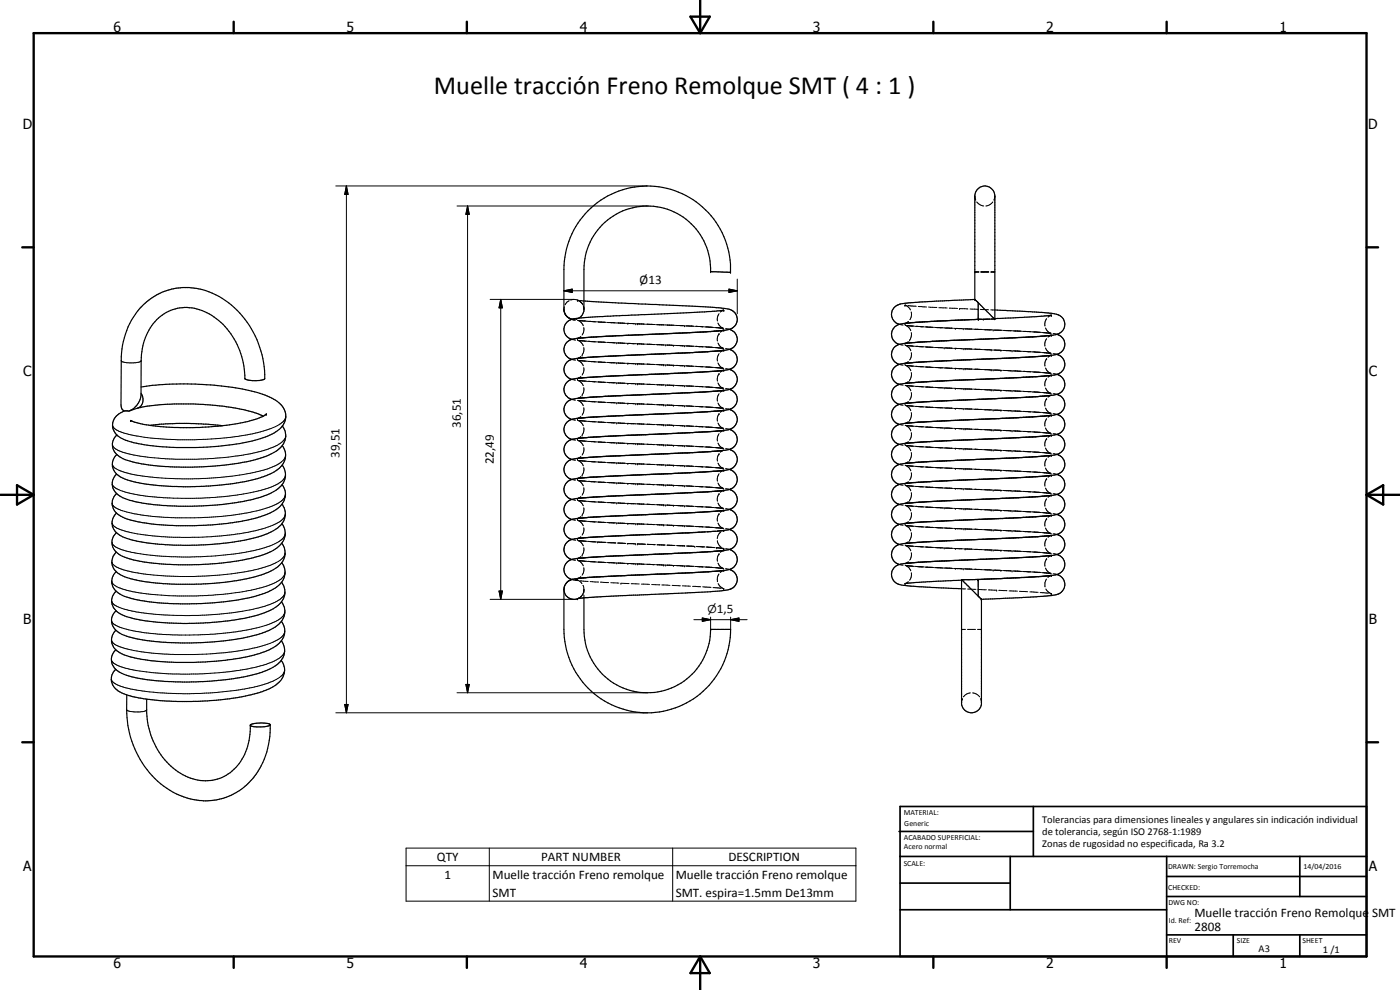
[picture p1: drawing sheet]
<svg xmlns="http://www.w3.org/2000/svg" width="420mm" height="297mm" viewBox="0 0 420 297" stroke-linecap="round" stroke-linejoin="round" font-family="sans-serif">
<defs><g id="words">
<text font-size="7.9" x="130.2" y="28.3">Muelle tracción Freno Remolque SMT ( 4 : 1 )</text>
<g font-size="4.2">
<text x="34" y="9.6">6</text>
<text x="104" y="9.6">5</text>
<text x="174" y="9.6">4</text>
<text x="244" y="9.6">3</text>
<text x="314" y="9.6">2</text>
<text x="384" y="9.6">1</text>
<text x="6.8" y="38.7">D</text>
<text x="410.6" y="38.7">D</text>
<text x="7" y="112.9">C</text>
<text x="410.8" y="112.9">C</text>
<text x="7" y="187.1">B</text>
<text x="410.8" y="187.1">B</text>
<text x="7" y="261.4">A</text>
<text x="410.8" y="261.4">A</text>
<text x="34" y="290.4">6</text>
<text x="104" y="290.4">5</text>
<text x="174" y="290.4">4</text>
<text x="244" y="290.4">3</text>
<text x="314" y="290.4">2</text>
<text x="384" y="290.4">1</text>
</g>
<g font-size="3.9">
<text x="192" y="85.3">Ø13</text>
<text x="138.3" y="128.4" transform="rotate(-90 138.3 128.4)">36,51</text>
<text x="101.9" y="137.4" transform="rotate(-90 101.9 137.4)">39,51</text>
<text x="148.2" y="139.4" transform="rotate(-90 148.2 139.4)">22,49</text>
<text x="215.2" y="183.8">1,5</text>
<text x="131.1" y="258.4">QTY</text>
<text x="133.4" y="263.7">1</text>
<text x="147.8" y="263.8">Muelle tracción Freno remolque</text>
<text x="162.4" y="258.4">PART NUMBER</text>
<text x="202.8" y="263.8">Muelle tracción Freno remolque</text>
<text x="218.6" y="258.4">DESCRIPTION</text>
<text x="147.8" y="269.1">SMT</text>
<text x="202.8" y="269.1">SMT. espira=1.5mm De13mm</text>
<text x="358.5" y="275.1">Muelle tracción Freno Remolque SMT</text>
<text x="358.5" y="279.4">2808</text>
</g>
<text font-size="3.3" x="212.4" y="183.8">n</text>
<g font-size="3.1">
<text x="312.7" y="246.8">Tolerancias para dimensiones lineales y angulares sin indicación individual</text>
<text x="312.7" y="250.4">de tolerancia, según ISO 2768-1:1989</text>
<text x="312.7" y="254">Zonas de rugosidad no especificada, Ra 3.2</text>
<text x="377.7" y="285.6">A3</text>
<text x="397" y="285.9">1 /1</text>
</g>
<g font-size="2.4">
<text x="271.2" y="244.4">MATERIAL:</text>
<text x="271.3" y="252">ACABADO SUPERFICIAL:</text>
<text x="271.4" y="247.9">Generic</text>
<text x="271.3" y="254.6">Acero normal</text>
<text x="271.2" y="259.7">SCALE:</text>
<text x="350.6" y="260.8">DRAWN: Sergio Torremocha</text>
<text x="391.2" y="260.6">14/04/2016</text>
<text x="350.6" y="267">CHECKED:</text>
<text x="350.6" y="271.4">DWG NO:</text>
<text x="350.8" y="276.9">Id. Ref:</text>
<text x="350.8" y="282.8">REV</text>
<text x="371.2" y="282.9">SIZE</text>
<text x="390.9" y="282.9">SHEET</text>
</g>
</g></defs>
<g fill="none" stroke="#000" stroke-width=".3">
<path d="M100.8 55.8h93.5M104 55.8l.5 2.5h-1zM104 55.8v158.1M292.6 58.8l.2 1.2M292.8 60h.1M298.3 60h.1M298.6 58.8l-.3 1.2M137.1 61.8h57.5M140.3 61.8l.5 2.5h-1zM140.3 61.8v146.1M293.1 60.6l1.1 .9 1 .3M298 60.6l-1 .9-1.1 .3"/>
<path d="M147.1 89.8h25.1M150.3 89.8l.5 2.6h-1zM150.3 89.8v90M169.2 87.2l2.5-.5v1.1zM169.2 87.2h52.1M169.4 92.1l-.2 .7M170.8 90.2l-.8 .6-.4 .6M171.6 95.8l1.2 .3M171.8 95.8h.5M172 95.8h.1M172.2 89.8l-.9 .2M172.2 89.8l1.1 .2"/>
<path d="M172.3 95.8h.1M172.6 95.6l-.4 .1M172.9 95.6h.4M173.3 95.6l-.5 .2M173.3 90.1h.1M173.3 96.1l2.4 .3M173.4 95.6h-.1M173.4 90.1l.4 .2M173.4 90.1h.2M173.4 96.1l1 .6 .6 1M173.7 95.5h-.2M173.8 96.1l1.8 .2"/>
<path d="M173.8 90.3l.3 .1M174.1 90.4l.7 .8M174.1 90.4l.2 .2M174.1 90.2l1.1 .1M174.5 90.8l.4 .6M175 91.7l.2 .3M175.2 92.1v.7zM175.2 98.3v1.3l-.5 .9M175.6 96.3l.5 .1M176.3 96.4h.4M176.7 96.4l2.3 .2M177.1 96.4l1.5 .2"/>
<path d="M179.2 96.6h.4M179.6 96.6h.5M179.6 96.6h1M180.5 96.6l1.1 .1M181.5 96.7h.4M182.1 96.7l2 .1M184.1 96.8l.8 .1M184.1 96.8l.4 .1M185.1 96.9h.5M185.6 96.9l2.2 .1M185.6 96.9h.6M187.3 97h.1"/>
<path d="M188 97h.5M188.4 97h.1M188.4 97l.6 .1M189 97.1h1.4M189.6 97.1l1.2 .1M190.8 97.2h.1M191 97.2h1M191.3 97.2h.1M191.3 97.2h1.3M192.6 97.2l1.1 .1M192.6 97.2h.7M193.9 97.3h.5"/>
<path d="M194.3 97.3h.7M194.9 97.3l1.3 .1M195.5 97.3l1.1 .1M196.8 97.4h.6M197.3 97.4l.7 .1M197.9 97.5h1.7M198.5 97.5h.7M199.8 97.5l2.7 .1M200.2 97.5l1.3 .1M202.7 97.6l.5 .1M203.1 97.7h.7M203.8 97.7h1.1"/>
<path d="M203.8 97.7h.6M204.9 97.7h.5M204.9 97.7h.2M205.4 97.7h.1M205.6 97.8h1.9M207.5 97.8l.9 .1M207.5 97.8l.5 .1M208.6 97.9l.9 .1M209 97.9l.5 .1M209.5 98h1.8M210 98h.4M210.5 98h.4"/>
<path d="M211.5 98.1h1.1M212.1 98.1l.9 .1M212.9 98.2l1.3 .1M213.3 98.2h.5M214.4 98.3l2.5 .2M214.9 98.3l1.9 .2M215.5 96.9l.6 1 .7 .5M215.8 94.1l-.5 1v1.2M216.8 98.4l.3 .1M216.9 98.5h.3M217.1 99.1l-.9 .6M217.1 99.1h.1"/>
<path d="M217.2 99.1h.1M217.2 93.1h.1M217.2 93.1l-1 .5M217.8 98.6l1.1 .2M218.8 86.7l2.5 .5-2.5 .6zM221.3 83.7v10.4M269.9 97.3l1.1 .2M271.6 97.1h.1M271.6 91.6h.1M271.6 91.6h.3M271.6 97.6l1.5 .2M271.7 91.6h.1"/>
<path d="M271.7 97.6l.3 .1M271.8 91.6l.7 .4 .8 1M272 97.7l.7 .5 .6 1M272.1 97.7l1 .1M272.5 91.7l2.5 .2M272.7 96.4l-1.1 .7M273.1 97.8h.6M273.1 97.8l1.3 .1M273.5 93.6a2.93 2.93 0 0 1-.4 2.3M273.5 99.8v1.2l-.5 1M274.6 97.9l2.1 .1M275.1 97.9l2.2 .2"/>
<path d="M275.6 91.9l2.5 .2M277.5 98.1h.9M277.9 98.1l1 .1M278.7 92.1l2.5 .1M278.8 98.2h1.4M280.4 98.2l.9 .1M280.8 98.3h.5M281.3 98.3l1.9 .1M281.8 92.3l2.5 .1M283.4 98.4h.1M283.4 98.4h.5M283.8 98.4h.7"/>
<path d="M284.5 98.4l1.2 .1M284.9 92.5l2.4 .1M285.6 98.5h.5M286.3 98.5l.5 .1M286.7 98.6h.1M286.7 98.6h1.2M287.3 98.6h1.4M288 92.6h.1M288 92.6l2.5 .1M288.5 98.6h.6M289.1 98.6h.1M289.3 98.6l.4 .1"/>
<path d="M289.6 98.7h1.3M290.2 98.7h.7M290.9 98.7h.7M291.1 92.7l2.5 .1M291.4 98.7l.6 .1M292.2 98.8h.5M292.6 81.6h.1M292.6 89.8h.1M292.6 89.8l.3 .4M292.6 81.6l1.2 .1M292.6 98.8h1.3M293.2 90.5l.4 .3"/>
<path d="M293.2 98.8h1.3M293.7 95.8h.9M293.8 81.5l-1.2 .1M294.2 92.8l2.5 .2M294.3 81.7h2.4M294.3 81.5h2.4M294.5 98.8l.4 .1M295.1 95.8h.1M295.1 98.9h.6M295.5 98.9h.8M296.2 98.9l.7 .1M296.8 99h1.1"/>
<path d="M297 95.7l-1.9 .1M297.3 93h1.3M297.4 81.5l1.2 .1-1.2 .1M298.1 99h.1M298.1 99l.6 .1M298.5 99l1.9 .1M298.5 95.6h.1M298.6 95.6l-1.1 .1M299.2 99.1h1.6M301 99.1l2.7 .1M301.4 99.1l1.8 .1M303.7 99.2v.1"/>
<path d="M303.9 99.3h.9M304.3 99.3l2.4 .1M306.9 99.4l2.7 .2M308.7 99.5h.5M309.8 99.6h.6M310.2 99.6h.7M310.8 99.6l.9 .1M311.6 99.7h1M311.9 99.7h.3M312.7 99.7l.8 .1M313.1 99.8h.4M313.5 99.8l2 .2"/>
<path d="M313.5 99.8l1.5 .2M313.8 98.4l.6 1 .9 .6M314.1 95.6l-.5 1v1.2M315 100h.1M315.3 100h.1M315.5 94.6h.1M315.5 94.6l-1 .6M36.4 108.2a2.88 2.88 0 0 0 2.4 .7l2-.1 1.1-.2 .5-.4M171.6 119.8l1.2 .3M171.6 113.8l1.2 .2M171.6 107.8l1.2 .3M171.6 101.8l1.2 .3"/>
<path d="M173.3 101.6h.1M173.3 107.6h.1M173.3 113.6h.1M173.3 102.2l2.1 .1M173.3 114.1l1.5 .2M173.3 108.1l2.1 .2M173.4 102.1l.1 .1M173.4 108.1h.1a2.83 2.83 0 0 1 1.5 1.7M173.4 114.1l.8 .5 .8 1.1M173.5 107.5l-.2 .1M173.5 107.5h.1M173.5 119.5l-.2 .1"/>
<path d="M173.5 119.5h.1M173.6 102.2l.6 .3 .8 1.3M173.8 102.2l1.5 .1M173.8 108.2l1.5 .1M173.8 114.2l1 .1M174.3 101l-1 .6M174.3 107l-.7 .5M174.3 113l-1 .6M174.3 119l-.7 .5M174.7 106.6h.1M174.7 118.5h.1M174.8 114.3h.6"/>
<path d="M174.8 114.3h.5M175.2 104.3v1.2l-.5 1.1M175.2 110.3v1.2l-.5 1.1M175.2 116.3v1.3l-.5 .9M175.3 102.3l.8 .1M175.3 108.3l.8 .1M175.3 114.3l.8 .1M176.3 102.4l1.2 .1M176.3 108.4l1.3 .1M176.3 114.4l1 .1M176.7 102.4l1.6 .1M176.7 108.4l.2 .1"/>
<path d="M176.7 114.4l.9 .1M177.1 108.5l1.9 .1M177.5 114.5l1.5 .1M177.6 102.5h1M177.9 108.5h.7M178 114.5l.4 .1M178.4 102.5l.6 .1M179.2 108.6l2.4 .1M179.2 114.6h.9M179.2 102.6h.9M179.6 114.6l1 .1M180 108.6l.5 .1"/>
<path d="M180.1 102.6l.5 .1M180.5 102.7h1M180.5 114.7h1.4M181.5 102.7h.4M181.5 108.7l.4 .1M181.5 102.7h.1M182.1 102.7l1.4 .1M182.1 108.8h1.4M182.1 114.7l2.8 .2M182.5 102.7l.5 .1M182.5 108.8h.5M182.5 114.8h.5"/>
<path d="M183.5 108.8h1M183.5 102.8l1 .1M183.5 102.8l1.4 .1M184.1 108.8l.8 .1M185.1 114.9h.1M185.1 108.9h.1M185.1 102.9h.1M185.1 102.9h.5M185.1 108.9l1.6 .1M185.1 114.9h.5M185.5 102.9h.7M185.5 108.9h.1"/>
<path d="M185.5 114.9h.7M186.2 102.9l1.1 .1M186.2 114.9l1.2 .1M186.7 109h1.1M186.7 109h.6M187.3 103h.5M187.3 115h.5M188 109l1.6 .1M188 115l.5 .1M188 103h.5M188.4 103h.1M188.4 109.1h.1"/>
<path d="M188.4 115.1h.1M188.4 103l2.4 .1M188.4 109.1h2M188.4 115.1h.6M189 103l.6 .1M189 115.1h.6M189.6 109.1h1.2M189.6 115.1h.8M189.6 103.1h.6M190.1 115.1h.7M190.8 109.1h.1M190.8 115.1h.1"/>
<path d="M191 109.1l1.6 .1M191 115.1l.4 .1M191 103.1l.4 .1M191.3 103.2h.1M191.3 109.2h.1M191.3 115.2h.1M191.3 103.2l2.4 .1M191.3 115.2h1.3M191.4 109.1l1.2 .1M191.9 103.2l1.3 .1M191.9 115.2h.7M192.6 109.2h.6"/>
<path d="M192.6 115.2h.7M193.1 109.2l.6 .1M193.1 115.2l.6 .1M193.2 109.2l.1 .1M193.9 109.3h.5M193.9 115.3h.5M193.9 103.3h.5M194.3 103.3l1.9 .1M194.3 115.3h.7M194.3 109.3h1.3M194.9 103.3l1.2 .1M194.9 115.3l.7 .1"/>
<path d="M195.5 109.3h.7M195.5 115.4h.7M196.1 103.4h.5M196.1 115.4h.5M196.2 109.3l.4 .1M196.8 103.4h.6M196.8 109.4l1.8 .1M196.8 115.4h.6M197.2 103.4h.8M197.2 115.4h.8M197.3 109.4l1.9 .1M197.9 103.4l1.3 .1"/>
<path d="M197.9 115.4l.7 .1M198.5 115.5h1.1M199.1 103.5h.5M199.2 109.5h.1M199.2 109.5h.4M199.8 115.5h.1M199.8 109.5h.1M199.8 103.5h.1M199.8 103.5h.6M199.8 109.5l1.7 .1M199.8 115.5l.6 .1M200.2 103.5h.7"/>
<path d="M200.2 115.5l.1 .1M200.3 115.6h2.2M200.9 103.5l1.2 .1M200.9 109.6h.6M200.9 103.5l.6 .1M201.5 109.6h.6M202.1 115.6h.1M202.1 109.6h.1M202.1 103.6h.1M202.1 103.6h.4M202.1 109.6h.4M202.7 103.6l.5 .1"/>
<path d="M202.7 109.6l2.4 .1M202.7 115.7l2.7 .1M203.1 103.7l2.3 .1M203.1 115.7h1.2M204.3 115.7h.8M204.9 109.7l.5 .1M205.4 103.8h.1M205.4 109.8h.1M205.4 115.8h.1M205.6 103.8h.9M205.6 109.8l1.4 .1M205.6 115.8h.9"/>
<path d="M206 109.8l1.5 .1M206 115.8h1M206.5 103.8h.5M206.5 103.8l1.9 .1M207 115.8l1.4 .1M207.5 109.9h.5M207.5 109.9h.9M208.6 103.9h.4M208.6 115.9l2.7 .2M208.6 109.9h.4M208.9 109.9h.1M209 103.9l1.9 .2"/>
<path d="M209 109.9l1 .1M209.9 110h.6M210.4 110l.9 .1M210.4 116h.5M210.5 104l.4 .1M210.9 104.1h.4M211.5 104.1h1M211.5 110.1h.7M211.5 116.1h.6M211.9 104.1l1.4 .1M211.9 116.1h.7M212.1 110.1l.5 .1"/>
<path d="M212.5 110.2h.5M212.5 116.1l.9 .1M212.6 104.1l1.2 .1M212.9 110.2h.9M213.3 110.2h.9M213.3 116.2h.9M213.4 104.2l.8 .1M213.6 116.2h.2M214.4 104.3h.5M214.4 116.2l2.3 .3M214.4 110.3h.8M214.8 104.3l1.9 .2"/>
<path d="M214.8 110.3h.4M214.8 116.3l2 .2M215.1 104.3l2.1 .2M215.2 110.3l2 .2M215.2 110.3l1.6 .2M215.5 114.9l.6 1.1 .7 .4M215.5 108.9l.6 1 .8 .6M215.5 102.9a2.76 2.76 0 0 0 1.5 1.6M215.8 112.1h.1M215.8 100.1h.1M215.8 100.1l-.5 1v1.2M215.8 106.1l-.5 1v1.2"/>
<path d="M215.8 112.1l-.5 1v1.2M215.8 118.1l-.5 1v1.3M216.7 116.5h.1M216.7 104.5h.1M216.8 116.5h.4M216.8 116.4l.2 .1M216.9 110.5h.1M217 110.5h.1M217 116.5h.1M217 104.5h.1M217.2 117.1h-.1M217.2 117.1h.1"/>
<path d="M217.2 111.1h.1M217.2 105.1h.1M217.2 117.1l-1 .5M217.2 111.1l-1 .6M217.2 105.1l-1 .6M217.8 104.6l1.1 .2M217.8 110.6l1.1 .2M217.8 116.6l1.1 .2M269.9 115.3l1.1 .3M269.9 109.3l1.1 .3M269.9 103.3l1.1 .2M271.6 115.7l2.1 .1"/>
<path d="M271.6 109.6l1.5 .2M271.6 103.6l2.1 .2M271.7 103.6l1.2 .8 .4 .8M271.7 109.6l1.2 .8 .4 .9M271.7 115.6l1.2 .8 .4 .9M272.1 115.7l1.9 .2M272.1 103.6l2.3 .3M272.1 109.6l1 .2M272.6 102.5l-1 .5M272.6 108.5l-1 .6M272.6 114.5l-1 .6M273 102h.1"/>
<path d="M273 114h.1M273.1 109.8l1.3 .1M273.1 109.8l.8 .1M273.5 105.8v1.3l-.5 .9M273.5 111.8v1.2l-.5 1M273.5 117.8v1.2l-.5 1.1M273.9 115.9h.5M274.6 103.9h.4M274.6 109.9l1.7 .1M274.6 115.9l.4 .1M275 103.9l1.2 .1M275 116h.6"/>
<path d="M275 109.9l.6 .1M275.2 103.9l1.7 .2M275.4 116h.6M275.8 110l1.5 .1M275.8 116l1.5 .1M276.2 116l.7 .1M276.3 104l1 .1M276.6 110l.3 .1M277.5 110.1l.9 .1M277.5 116.1h.9M277.5 104.1h.4M277.9 104.1h.9"/>
<path d="M277.9 110.1l1 .1M277.9 104.1h.4M278.4 116.1l1.5 .1M278.4 104.1l1.5 .1M278.8 110.2h1M278.9 104.2h1.3M279.3 110.2h.5M279.8 110.2h.4M279.8 116.2h.4M280.4 104.3h1.4M280.4 116.2l1.4 .1M280.4 110.2l2.8 .2"/>
<path d="M280.8 116.2l1 .1M281.8 104.3h.6M281.8 116.3h.6M282.3 116.3l.5 .1M282.3 104.3l.5 .1M282.4 116.3l.8 .1M282.4 104.3l.8 .1M283.4 116.4h.1M283.4 104.4h.1M283.4 104.4h1.6M283.4 116.4l2.2 .1M283.4 110.4h.5"/>
<path d="M283.8 116.4l.7 .1M283.9 110.4l1.8 .1M283.9 110.4h.6M285 104.4l1.1 .1M285 104.4l.7 .1M285.6 110.5h.5M285.6 116.5h.5M286.3 104.5l1 .1M286.3 110.5h.5M286.3 116.5h.5M286.7 104.5h.1M286.7 110.5h.1"/>
<path d="M286.7 116.5h.1M286.7 116.5l.6 .1M286.7 110.5l1.2 .1M286.7 104.5l.6 .1M287.3 116.6h1.8M287.3 104.6h1.8M287.9 110.6h.8M288.5 110.6l.6 .1M288.5 104.6h.2M289.1 104.6h.1M289.1 110.7h.1M289.1 116.6h.1"/>
<path d="M289.3 116.6l1 .1M289.3 110.7h1M289.3 104.6l1 .1M289.6 104.6h.1M289.6 110.7h.1M289.6 116.7h.1M289.6 116.7h.7M289.6 110.7h.7M289.6 104.6l.7 .1M290.3 116.7l1.7 .1M290.3 110.7h1.7M290.3 104.7h1.2"/>
<path d="M290.9 110.7h.6M291.5 104.7l.5 .1M291.5 104.7h.1M292.2 116.8h.5M292.2 110.8l2.3 .1M292.2 104.8h.5M292.6 116.8h.1M292.6 104.8h.7M292.6 116.8h.7M293.2 110.8h.6M293.2 104.8l1.3 .1M293.2 116.8l1.3 .1"/>
<path d="M293.8 104.8l.7 .1M293.8 116.8l.7 .1M293.9 110.8l.6 .1M294.5 116.9h.4M294.5 110.9h.4M294.5 104.9h.1M294.5 104.9h.4M295.1 116.9l1.2 .1M295.1 110.9h.6M295.1 104.9h.6M295.5 116.9h.1M295.5 110.9h.8"/>
<path d="M295.6 104.9h.7M296.2 117h1.3M296.2 104.9l1.3 .1M296.2 110.9l1.3 .1M296.8 104.9l.7 .1M296.8 111h.7M296.8 117h.7M297.5 117h.1M297.5 111h.1M297.5 105h.1M297.5 105h.4M297.5 111h.4"/>
<path d="M297.5 117h.4M298.1 117h.1M298.1 111h.1M298.1 117l2.3 .1M298.1 105h.6M298.1 111h.6M298.5 111h.7M298.5 117l.1 .1M298.6 105l1.8 .1M299.2 111l1.2 .1M299.2 111l.6 .1M300.4 117.1h.1"/>
<path d="M300.4 111.1h.1M300.4 105.1h.1M300.4 117.1h.4M300.4 111.1h.4M300.4 105.1l.4 .1M301 105.2l2.7 .1M301 117.1l.5 .1M301 111.1l.5 .1M301.4 111.2l2.3 .1M301.4 117.1l.1 .1M301.5 117.2l2.2 .1M303.2 105.2h.1"/>
<path d="M303.7 105.3h.1M303.7 111.3h.1M303.7 117.3h.1M303.9 105.3h1.4M303.9 117.3l2.8 .1M303.9 111.3l2.8 .1M304.3 117.3l2 .1M304.3 105.3h.5M304.8 111.3h.5M305.3 105.3l1.4 .1M305.8 105.4h.5M306.9 117.4h.4"/>
<path d="M306.9 111.4l2.3 .1M306.9 105.4l1.4 .1M307.3 117.4l1 .1M307.3 117.4l.5 .1M308.3 117.5l1.3 .1M308.3 105.5l1.3 .1M308.3 105.5h.5M308.3 117.5h.5M308.7 111.5h.9M309.8 117.6h1.1M309.8 111.5l1.5 .2M309.8 105.6l1.4 .1"/>
<path d="M310.2 105.6l1.7 .1M310.2 111.6h.3M310.4 117.6l2.2 .2M310.8 111.6l1.8 .2M311.2 117.6l1 .1M311.3 105.7h.9M311.6 111.7h.6M312.1 105.7h.5M312.7 111.8l2.8 .2M312.7 117.8l2.3 .2M312.7 105.8h.8M313.1 117.8l2.4 .2"/>
<path d="M313.1 105.8h.4M313.2 111.8h.3M313.5 105.8l1.2 .1M313.5 105.8l1.2 .2M313.8 116.4l.5 .9 1 .7M313.8 110.4l.5 .9 1 .7M313.8 111.9l1.2 .1M313.8 104.4l.5 .8 1 .8M314.1 119.6h.1M314.1 107.6h.1M314.1 101.6l-.5 1v1.2M314.1 107.6l-.5 1v1.3"/>
<path d="M314.1 113.6l-.5 1v1.2M314.1 119.6l-.5 1v1.2M314.7 106h.3M314.7 105.9l.8 .1M315 118h.1M315 112h.1M315 106h.1M315.3 118h.1M315.3 112h.1M315.3 106h.1M315.5 100.6h-.1M315.5 112.6h.1"/>
<path d="M315.5 106.6h.1M315.5 100.6h.1M315.5 118.6l-1 .6M315.5 112.6l-1 .6M315.5 106.6l-1 .6M315.5 100.6l-1 .5M316 118.1l1.2 .2M316 100.1l1.2 .2M316 106.1l1.2 .2M316 112.1l1.2 .2M85.7 136.6a5.2 5.2 0 0 1-3.7 3.4 40.2 40.2 0 0 1-8.9 2.4l-7.1 .9-6.3 .3h-6.9l-5.4-.3a34.3 34.3 0 0 1-12.9-2.8l-.8-1.2M85.8 130.8v.1a6.1 6.1 0 0 1-4.5 3.5l-.3 .1a75 75 0 0 1-21.9 3.3l-9.3-.1-5.6-.5a35.5 35.5 0 0 1-8.2-1.9l-1.7-.9-.5-1"/>
<path d="M85.8 124.9l-.3 1-.9 .9a10.9 10.9 0 0 1-4.8 2.3l-4 1.1-6.7 1-7.4 .6-8.9 .1a59.6 59.6 0 0 1-16.5-2.3l-2-1.1-.5-.9M171.6 137.8l1.2 .3M171.6 131.8l1.2 .3M171.6 125.9l1.2 .2M173.3 125.6h.1M173.3 131.6h.1M173.3 137.6h.1M173.3 120.1l2.8 .3M173.3 138.2l2.1 .1M173.3 132.2l2.1 .1M173.3 126.2l2.1 .2M173.4 125.6h.1"/>
<path d="M173.4 120.1l.8 .5 .8 1.2M173.4 126.2a2.76 2.76 0 0 1 1.6 1.6M173.4 132.1l1.1 .8 .5 .9M173.4 138.1a2.96 2.96 0 0 1 1.6 1.7M173.5 131.5l-.2 .1M173.5 137.5l-.2 .1M173.6 131.5h-.1M173.6 137.5h-.1M173.8 120.1l1.9 .3M173.8 126.2l1.5 .1M173.8 132.2l1.5 .1M173.8 138.2l1.5 .1"/>
<path d="M174.3 125l-1 .6M174.3 131l-.7 .5M174.3 137l-.7 .5M174.7 130.6h.1M175.2 122.3v1.3l-.5 1M175.2 128.3v1.2l-.5 1.1M175.2 134.3v1.3l-.5 1M175.3 126.3l.3 .1M175.3 132.3l.8 .1M175.3 138.3l.8 .1M175.4 126.4h.7M176.3 120.4l1.6 .1"/>
<path d="M176.3 126.4l1.7 .1M176.3 138.4l1.3 .1M176.3 132.4l.4 .1M176.7 120.4l1.9 .2M176.7 126.4l.6 .1M176.7 132.5h.9M176.7 138.4l.2 .1M177.1 132.5l1.9 .1M177.1 138.5l.9 .1M177.5 126.5l1.5 .1M177.9 132.5l.7 .1M177.9 138.6h.7"/>
<path d="M178 120.5l1 .1M178.3 126.5l.3 .1M178.4 138.6h.6M179.2 120.6h.4M179.2 126.6l.9 .1M179.2 132.6l2.4 .1M179.2 138.6h.4M179.6 120.6l2 .1M179.6 126.6l1 .1M179.6 138.6l.5 .1M179.6 138.6l1.4 .1M179.6 120.6h.4"/>
<path d="M180 132.6l.5 .1M180.1 120.6l1.8 .1M180.5 126.7h1.4M180.5 138.7h.5M181 138.7h.6M181.5 132.7l.4 .1M181.5 138.7l.4 .1M182.1 120.8h.9M182.1 126.7l.9 .1M182.1 132.8h1.4M182.1 138.8l2.8 .1M182.5 132.8h.5"/>
<path d="M183 120.8h.5M183 126.8l1 .1M183 138.8l1.5 .1M183.5 120.8h.6M183.5 132.8h.6M183.5 126.8l.5 .1M184 126.9h.9M184 132.8l.5 .1M184 120.8l.5 .1M184.1 120.8l.8 .1M184.1 132.8l.8 .1M185.1 138.9h.1"/>
<path d="M185.1 132.9h.1M185.1 126.9h.1M185.1 120.9h.1M185.1 120.9h1.6M185.1 126.9h.5M185.1 132.9l1.6 .1M185.1 138.9l1.1 .1M185.5 132.9h.1M185.5 138.9l1.9 .1M185.6 126.9l1.8 .1M185.6 126.9l.6 .1M186.2 138.9l.6 .1"/>
<path d="M186.7 120.9l1.1 .1M186.7 133h1.1M186.7 133h.6M186.7 120.9l.7 .1M187.3 127h.5M187.3 139h.5M188 121l1 .1M188 127l2.4 .1M188 133l1 .1M188 139.1h1M188.4 121h.1M188.4 127h.1"/>
<path d="M188.4 133.1h.1M188.4 139.1h.1M188.4 121l.6 .1M188.4 127l1.2 .1M188.4 133.1h.6M189 121.1h.6M189 133.1h.6M189 139.1h1.4M189 139.1h.6M189.6 121.1h.8M189.6 133.1h.6M190.1 121.1l.7 .1"/>
<path d="M190.1 127.1l.7 .1M190.1 133.1h.7M190.1 139.1h.7M190.8 121.2h.1M190.8 133.1h.1M190.8 139.1h.1M191 121.2h.4M191 127.2l2.2 .1M191 139.2h1.6M191 133.1l.4 .1M191.3 121.2h.1M191.3 133.2h.1"/>
<path d="M191.3 139.2h.1M191.3 121.2h.7M191.3 127.2l2.4 .1M191.3 133.2h.7M191.9 121.2h.7M191.9 133.2l1.8 .1M191.9 139.2h.7M192.6 121.2l1.1 .1M192.6 121.2h.7M192.6 139.2h.7M193.1 139.2l.6 .1M193.9 121.3h.5"/>
<path d="M193.9 127.3l2.3 .1M193.9 139.3h.5M193.9 133.3h.5M194.3 133.3h.7M194.3 139.3h.7M194.3 121.3h.7M194.3 127.3l2.3 .1M194.9 121.3l1.3 .1M194.9 133.3l1.3 .1M194.9 139.3l.7 .1M195.5 121.3l.7 .1M195.5 133.3l.7 .1"/>
<path d="M195.5 139.4h.7M196.1 139.4h.5M196.2 121.4h.4M196.2 121.4h.1M196.2 133.4h.4M196.8 121.4h.6M196.8 133.4l1.1 .1M196.8 139.4h.6M196.8 127.4h.6M197.2 127.4h.8M197.2 133.4h.1M197.2 139.4h.8"/>
<path d="M197.3 121.4l.7 .1M197.4 133.4l.5 .1M197.9 121.5h1.3M197.9 127.4l1.3 .1M197.9 133.5h1.3M197.9 139.4l.7 .1M198.5 121.5h.7M198.5 133.5h.7M198.5 139.5h.7M199.1 127.5h.5M199.1 139.5h.5M199.2 133.5h.1"/>
<path d="M199.2 127.5h.1M199.2 121.5h.1M199.2 121.5h.4M199.2 133.5h.4M199.8 139.5h.1M199.8 133.5h.1M199.8 127.5h.1M199.8 121.5h.1M199.8 121.5l2.3 .1M199.8 127.5l.6 .1M199.8 133.5l2.3 .1M199.8 139.5l.6 .1"/>
<path d="M200.2 127.6h1.9M200.2 133.5l.1 .1M200.2 139.6h1.9M202 127.6h.5M202.1 139.6h.1M202.1 133.6h.1M202.1 127.6h.1M202.1 121.6h.1M202.1 121.6l.4 .1M202.1 133.6h.4M202.1 139.6l.4 .1M202.7 121.7l2.7 .1"/>
<path d="M202.7 127.6l.5 .1M202.7 133.6l2.7 .2M202.7 139.7h.5M203.1 127.7l2.3 .1M203.1 133.6l.1 .1M203.1 139.7h2M204.9 139.7l.5 .1M204.9 121.8h.2M205.4 121.8h.1M205.4 127.8h.1M205.4 133.8h.1M205.4 139.8h.1"/>
<path d="M205.6 127.8h.9M205.6 133.8h.9M205.6 139.8h.9M205.6 121.8h.9M206 121.8h.5M206 133.8l.5 .1M206.5 121.8h.5M206.5 127.8h.5M206.5 127.8l1.9 .1M206.5 133.9h1.5M206.5 133.8l1.9 .1M206.5 139.8l1 .1"/>
<path d="M206.5 139.8l.5 .1M207 121.8l1.4 .1M207.5 139.9h.5M207.5 121.9h.5M207.5 139.9l.9 .1M208.6 121.9l.9 .1M208.6 127.9h.4M208.6 133.9h.4M208.6 140h.4M208.9 133.9l1.5 .1M209 127.9l1.9 .2M209 133.9l2.3 .2"/>
<path d="M209 140h1M209.5 122h1M209.5 122h.5M209.9 140l1.4 .1M210 140l.9 .1M210.4 122l.9 .1M210.4 128l.9 .1M210.9 134v.1M211.5 122.1l1.4 .1M211.5 128.1l1.5 .1M211.5 134.1h.7M211.9 122.1l1.7 .1"/>
<path d="M211.9 128.1h.3M212.1 134.1l.5 .1M212.5 128.1l1.7 .2M212.5 134.2h.5M212.9 134.2l1.3 .1M213 122.2h.8M213.3 134.2h.5M213.3 128.2h.5M213.8 122.2l.4 .1M214.4 128.3l2.4 .2M214.4 134.3l2.3 .2M214.4 122.3h.8"/>
<path d="M214.8 122.3h.4M214.8 134.3l2.4 .2M214.9 128.3l1.8 .2M215.2 122.3l1.7 .2M215.2 122.3l1.5 .2M215.5 138.9l.6 1.1 .8 .5M215.5 132.9l.5 .9 .9 .7M215.5 126.9l.5 .9 .8 .6M215.5 120.9l.5 .9 .8 .6M215.8 136.1h.1M215.8 124.1h.1M215.8 124.1l-.5 1v1.3"/>
<path d="M215.8 130.1l-.5 1v1.2M215.8 136.1l-.5 1v1.2M216.7 134.5h.1M216.7 128.5h.1M216.7 122.5h.1M216.8 122.4l.3 .2M216.8 128.5h.4M216.8 128.4l.2 .1M216.9 122.5h.3M216.9 134.5h.1M217 134.5h.1M217 128.5h.1"/>
<path d="M217.1 129.1h.1M217.1 129.1l-.9 .6M217.2 129.1h.1M217.2 123.1h.1M217.2 135.1l-1 .6M217.2 123.1l-1 .6M217.8 122.6l1.1 .3M217.8 128.6l1.1 .2M217.8 134.6l1.1 .2M269.9 139.4l1.1 .2M269.9 133.3l1.1 .3M269.9 127.3l1.1 .3"/>
<path d="M269.9 121.3l1.1 .3M271.6 121.7l2.8 .2M271.6 139.7l2.1 .2M271.6 133.6l1.5 .2M271.6 127.6l2.1 .2M271.7 127.6l1 .6 .6 1.1M271.7 133.6l1.2 .8 .4 .9M271.7 139.7l1.2 .7 .4 .9M271.7 121.6l1 .6 .6 1M272.1 133.6l1 .2M272.1 121.7l1.8 .1M272.1 127.7l2.3 .2"/>
<path d="M272.1 139.7l2.3 .2M272.6 120.5l-1 .6M272.6 126.5l-1 .6M272.6 132.5l-1 .6M272.6 138.5l-1 .6M273 126.1h.1M273 138h.1M273.1 133.8l.6 .1M273.1 133.8l.9 .1M273.5 123.8v1.3l-.5 1M273.5 129.8v1.3l-.5 1M273.5 135.8v1.3l-.5 .9"/>
<path d="M273.6 139.8l.3 .1M273.9 133.9h.5M274.6 121.9l1 .1M274.6 127.9l1.4 .1M274.6 139.9l2.1 .2M274.6 133.9l.8 .1M275 133.9l1.2 .1M275 140h.6M275 121.9l.2 .1M275 127.9l1.7 .2M275.4 122h.9M275.6 134l1.3 .1"/>
<path d="M275.8 122h1.1M275.8 140l1.5 .1M276.2 128l1.1 .1M276.3 134l1 .1M276.7 122l.6 .1M277.5 128.1h.9M277.5 134.1l.9 .1M277.5 122.1h.4M277.9 122.1l1 .1M277.9 122.1l.5 .1M277.9 134.1l1 .1M278.4 128.1l.5 .1"/>
<path d="M278.8 122.2h1.1M278.8 128.2h1M278.8 134.2h1M279.3 134.2h.5M279.8 128.2h.1M279.8 134.2h.4M279.8 122.2l.4 .1M279.8 128.2l.4 .1M280.4 128.3h.9M280.4 134.3l2.8 .1M280.4 122.3l2.8 .1M280.8 122.3h2"/>
<path d="M280.8 128.3h.5M281.3 128.3h.5M281.8 128.3l1.4 .1M281.8 128.3l1 .1M283.4 128.4h.1M283.4 134.4h.5M283.4 122.4h.1M283.4 128.4h.5M283.4 122.4h.5M283.8 128.4h.7M283.8 122.4h.7M283.9 134.4l1.8 .1"/>
<path d="M283.9 134.4l.6 .1M284.5 122.4l1.2 .1M284.5 128.4l1.1 .1M285.6 122.5h.5M285.6 134.5h.5M285.6 128.5h.5M286.3 134.5h.5M286.3 122.6h1.6M286.3 128.5l.5 .1M286.7 122.6h.1M286.7 128.6h.1M286.7 134.5h.1"/>
<path d="M286.7 128.6h1.2M286.7 134.5l1.2 .1M287.3 122.6h1.2M287.3 128.6l1.8 .1M287.9 134.6h.8M288.5 122.6h.6M288.5 122.6h.2M288.5 134.6l.6 .1M289.1 122.6h.1M289.1 128.7h.1M289.1 134.7h.1M289.3 134.7h2.3"/>
<path d="M289.3 128.7h.4M289.3 122.7h1.6M289.6 128.7h.1M289.6 134.7h.1M289.6 128.7l1.9 .1M289.6 134.7h.7M290.2 122.7h.7M290.9 128.7l.6 .1M290.9 122.7h.7M291.4 122.7l.6 .1M291.5 128.8h.5M291.5 134.7l.5 .1"/>
<path d="M292.2 122.8h.5M292.2 134.8h.5M292.2 128.8h.5M292.6 128.8h.7M292.6 122.8l1.3 .1M292.6 134.8l1.9 .1M293.2 128.8l1.7 .1M293.2 122.8l1.3 .1M293.3 134.8l.6 .1M293.8 128.9h.7M294.5 122.9h.4M294.5 134.9h.4"/>
<path d="M295.1 134.9h.6M295.1 128.9l2.4 .1M295.1 122.9h.6M295.5 128.9h1.4M295.5 122.9h.8M295.6 134.9l1.3 .1M296.2 122.9l.7 .1M296.8 135h.7M296.8 129h1.1M296.8 123h1.1M297.5 135h.1M297.5 129h.1"/>
<path d="M297.5 135h.4M298.1 135h.1M298.1 129h.1M298.1 123h.1M298.1 135h.6M298.1 129h.6M298.1 123l.6 .1M298.5 123.1h1.9M298.6 129l1.8 .1M298.6 135l1.2 .1M299.2 135.1h.6M299.8 135.1h.6"/>
<path d="M300.4 135.1h.1M300.4 129.1h.1M300.4 123.1h.1M300.4 123.1h.4M300.4 129.1l.4 .1M300.4 135.1l.4 .1M301 129.2l2.7 .1M301 135.2l2.3 .1M301 123.1l.5 .1M301.4 123.2h1.9M303.2 123.2l.5 .1M303.2 135.3h.5"/>
<path d="M303.2 129.2l.1 .1M303.7 123.3h.1M303.7 129.3h.1M303.7 135.3h.1M303.9 135.3l1.4 .1M303.9 129.3l2.8 .1M303.9 123.3l1.9 .1M304.3 129.3h.5M304.3 135.3l1 .1M305.3 129.3l1 .1M305.3 135.4h1M305.8 135.4h.9"/>
<path d="M305.8 123.4h.9M305.8 123.4h.5M306.9 135.4h.4M306.9 129.4l.9 .1M306.9 123.4l1.4 .1M307.3 135.4l.5 .1M307.8 135.5l1.8 .1M307.8 135.5l1.3 .1M307.8 129.5l1.8 .1M307.8 129.5h1M308.3 123.5h.4M308.3 123.5l1.3 .1"/>
<path d="M308.8 123.5l.4 .1M309.8 135.6h.6M309.8 129.6l1.1 .1M309.8 123.6l1.1 .1M310.2 135.6l1 .1M310.2 129.6h.3M310.4 123.6l.9 .1M310.5 135.6l1.7 .2M310.8 129.7h.5M311.2 123.7h.9M311.2 129.7h.5M311.3 135.7l1.3 .1"/>
<path d="M311.6 129.7l1 .1M311.6 123.7h1M311.9 129.7l.3 .1M312.7 135.8l2.8 .2M312.7 129.8h.8M312.7 123.8h.5M313.1 123.8h.4M313.1 129.8h.4M313.2 135.8l1.9 .2M313.5 123.8l2 .2M313.5 129.8l1.2 .1M313.5 123.8l1.6 .2"/>
<path d="M313.5 129.8l1.2 .2M313.8 134.4l.8 1.2 .7 .4M313.8 128.4l.6 1.1 .9 .5M313.8 122.4l.6 1 .8 .6M314.1 131.6h.1M314.1 125.6l-.5 1v1.2M314.1 131.6l-.5 1v1.3M314.1 137.6l-.5 1v1.3M314.7 130h.3M314.7 129.9l.8 .1M315 130h.1M315.3 136l.1 .1"/>
<path d="M315.3 130h.1M315.3 124h.1M315.5 136.6l-.1 .1M315.5 130.6l-1 .6M315.5 124.6h-.1M315.5 136.6h.1M315.5 130.6h.1M315.5 124.6h.1M315.5 136.6l-1 .6M315.5 124.6l-1 .6M316 124.1l1.2 .2M316 136.1l1.2 .2"/>
<path d="M316 130.1l1.2 .2M85.6 148.3a4.5 4.5 0 0 1-3.4 3.3l-2.5 .9a72.9 72.9 0 0 1-15 2.6l-12 .3a51.2 51.2 0 0 1-17.5-2.8l-1.2-.8-.3-.8M85.6 154.2a5.1 5.1 0 0 1-3.7 3.4l-5.3 1.7-5.3 .9a94.8 94.8 0 0 1-14.2 1h-3.2a76.5 76.5 0 0 1-15.1-1.5 9.9 9.9 0 0 1-5-2.2l-.2-.6M85.7 142.5a5.6 5.6 0 0 1-4.1 3.5l-3.5 1.2-3 .6-7.9 1.2-8.8 .5-8.7-.1a43.1 43.1 0 0 1-14.7-2.8l-.9-.6-.4-.8M171.6 155.9l1.2 .2M171.6 149.9l1.2 .2M171.6 143.8l1.2 .3M173.3 143.6h.1M173.3 149.6h.1M173.3 155.6h.1M173.3 156.2l2.3 .2M173.3 150.2l1.5 .1"/>
<path d="M173.3 144.1l2.1 .3M173.4 144.1l1 .6 .6 1.1M173.4 150.2l.8 .4 .8 1.2M173.4 156.2l1.1 .7 .5 .9M173.5 143.6h-.2M173.6 143.5l-.1 .1M173.8 144.2l2.3 .2M173.8 150.2l1 .1M173.8 156.2l2.3 .2M174.3 143l-.7 .5M174.3 149l-1 .6M174.3 155l-1 .6"/>
<path d="M174.7 142.6h.1M174.7 154.6h.1M174.8 150.3l1.3 .1M175.2 140.3v1.3l-.5 1M175.2 146.3v1.3l-.5 1M175.2 152.4v1.2l-.5 1M175.2 158.4v1.2l-.5 1M176.3 144.4l1.3 .1M176.3 156.4l2.7 .2M176.3 150.4l.8 .1M176.7 150.5h1.2M176.7 156.5h.6"/>
<path d="M176.7 144.4l1.7 .2M177.3 150.5l1.3 .1M177.5 156.5h.4M177.9 144.5l1.1 .1M178 150.5l1 .1M178 156.5l.4 .1M179.2 144.6l1.4 .1M179.2 150.6l.9 .1M179.2 156.6h.5M179.6 150.6l1.9 .1M179.6 156.6l1 .1M180 144.7h1.5"/>
<path d="M180 156.7l1.9 .1M180.5 150.7h1M181.5 144.7h.1M181.5 150.7h.4M181.5 144.7l.4 .1M182.1 144.8h1.4M182.1 150.8h.9M182.1 156.8h1.4M182.5 144.8h.5M182.5 156.8h.5M183 150.8l1 .1M183.5 144.8l.6 .1"/>
<path d="M183.5 156.8l1.4 .1M183.5 150.8l.5 .1M184 150.9h.9M184 144.9h.5M184.1 144.9h.8M185.1 156.9h.1M185.1 150.9h.1M185.1 144.9h.1M185.1 144.9h.5M185.1 150.9l2.3 .1M185.1 156.9l.5 .1M185.5 144.9l2.3 .1"/>
<path d="M185.5 156.9l.1 .1M185.6 157l2.2 .1M186.2 157h1.2M186.7 145h.6M187.3 151h.5M188 151l2.4 .1M188 157.1h1.6M188 145l.5 .1M188.4 145.1h.1M188.4 151h.1M188.4 157.1h.1M188.4 145.1h.6"/>
<path d="M188.4 151l1.2 .1M188.4 157.1h2M189 145.1h.6M189 145.1l1.2 .1M189.6 157.1h.6M190.1 145.2h.7M190.1 151.1l.7 .1M190.1 157.1l.7 .1M190.8 145.2h.1M190.8 157.2h.1M191 151.2h.4M191 157.2h.4"/>
<path d="M191 145.2h.4M191.3 145.2h.1M191.3 157.2h.1M191.3 145.2l1.9 .1M191.3 151.2l1.3 .1M191.3 157.2h.7M191.9 145.2l1.2 .1M191.9 151.2l.7 .1M191.9 157.2l1.8 .1M192.6 151.3h.7M193.1 145.3h.6M193.1 151.3h.6"/>
<path d="M193.9 151.3h.5M193.9 157.3h.5M193.9 145.3h.5M194.3 145.3h.7M194.3 157.3l.7 .1M194.3 151.3l1.3 .1M194.9 145.3l1.3 .1M194.9 157.4h1.3M195.5 145.4h.7M195.5 151.4h.7M195.5 157.4h.7M196.1 151.4h.5"/>
<path d="M196.2 145.4h.4M196.2 157.4h.4M196.8 145.4l2.8 .1M196.8 151.4h.6M196.8 157.4l1.1 .1M197.2 145.4l2 .1M197.2 157.4h.1M197.3 151.4l1.3 .1M197.4 157.4l.5 .1M197.9 157.5h1.3M198.5 151.5h.7M198.5 157.5h.7"/>
<path d="M199.1 151.5l.5 .1M199.2 157.5h.1M199.2 151.5h.1M199.2 145.5h.1M199.2 157.5h.4M199.8 151.6h.1M199.8 145.5h.1M199.8 145.5l2.3 .1M199.8 151.6h1.7M199.8 157.5l2.3 .1M200.2 145.5l.7 .1M200.2 157.6h.1"/>
<path d="M200.9 151.6h.6M201.5 151.6h.6M202 151.6l.5 .1M202.1 157.6h.1M202.1 151.6h.1M202.1 145.6h.1M202.1 145.6l.4 .1M202.1 157.6h.4M202.7 145.7l2.7 .1M202.7 151.7l2.4 .1M202.7 157.6l2.7 .2M203.1 157.7h.1"/>
<path d="M203.2 151.7h.6M204.9 151.8h.5M204.9 145.8h.2M205.4 145.8h.1M205.4 151.8h.1M205.4 157.8h.1M205.6 151.8l1.4 .1M205.6 157.8l.9 .1M205.6 145.8h.9M206 145.8h.5M206 151.8l2 .1M206 157.8l.5 .1"/>
<path d="M206.5 145.8h.5M206.5 157.9h.5M207 145.8l1.4 .1M207 157.9h1.4M207.5 145.9h.5M207.5 151.9h.9M208.6 145.9l.9 .1M208.6 157.9l.9 .1M208.6 151.9l.4 .1M208.9 152h.1M209 152l1.9 .1M209.5 146h1"/>
<path d="M209.5 158h1M209.5 146h.5M209.5 158h.5M210 152l1.3 .1M210.4 146l.9 .1M210.4 158l.9 .1M210.8 158.1h.1M211.5 140.1h.7M211.5 146.1l1.1 .1M211.5 152.1h.6M211.5 158.1l1.1 .1M211.7 159.6l-1.2 .1"/>
<path d="M211.9 146.1h.3M211.9 152.1l1 .1M211.9 158.1l.3 .1M212.1 140.1l.5 .1M212.2 152.1l1 .1M212.5 140.2h.5M212.5 146.2h.5M212.5 158.2h.9M212.9 140.2l.9 .1M212.9 146.2h.5M212.9 158.2h.9M213 152.2l1.2 .1"/>
<path d="M213.3 140.2l.9 .1M213.3 146.2l.9 .1M213.6 152.2l.2 .1M213.6 146.2l.2 .1M213.8 158.2l.4 .1M214.4 140.3h.5M214.4 152.3h.5M214.4 158.3l2.3 .2M214.4 146.3h.8M214.7 159.4l-2.5 .2M214.8 140.3l2.4 .2M214.8 146.3h.4"/>
<path d="M214.8 152.3l2.4 .2M214.8 158.3l2.1 .2M215.1 140.3l1.7 .2M215.1 152.4l1.7 .1M215.2 146.3l1.7 .2M215.2 146.3l1.5 .2M215.5 150.9l.8 1.2 .7 .4M215.5 156.9l.6 1.1 .7 .5M215.5 144.9l.6 1.1 .7 .4M215.8 154.1h.1M215.8 148.1h.1M215.8 142.1l-.5 1v1.3"/>
<path d="M215.8 148.1l-.5 1v1.3M215.8 154.1l-.5 1.1v1.2M216.4 159.6l-.9 1.1-.2 .9M216.7 158.5h.1M216.7 146.5h.1M216.8 158.5h.2M216.8 146.4l.3 .2M216.9 146.5l.3 .1M216.9 158.5h.3M216.9 159.2l-1.7 .1M217 158.5h.1M217 152.5l.1 .1"/>
<path d="M217 140.5h.1M217.1 159.1v.1M217.1 147.2l-.9 .5M217.2 153.1l-.1 .1M217.2 147.1h.1M217.2 147.1l-.1 .1M217.2 141.1h-.1M217.2 159.1h.1M217.2 153.1h.1M217.2 141.1h.1M217.2 159.1l-.4 .2M217.2 153.1l-1 .6"/>
<path d="M217.2 141.1l-1 .6M217.8 140.6l1.1 .2M217.8 146.6l1.1 .3M217.8 152.6l1.1 .2M217.8 158.6l1.1 .3M269.9 151.4l1.1 .2M269.9 157.4l1.1 .2M269.9 145.3l1.1 .3M271.6 157.6l2.8 .3M271.6 151.7l2.1 .1M271.6 145.7l2.1 .1M271.7 145.7l1 .5 .6 1.1"/>
<path d="M271.7 157.6l.3 .2a2.34 2.34 0 0 1 1.3 1.5M271.7 151.6l1.2 .8 .4 .9M272.1 145.7l1.9 .2M272.1 151.7l1.9 .2M272.1 157.7l1.8 .2M272.6 144.5l-1 .6M272.6 150.5l-1 .6M272.6 156.5l-1 .6M273 150.1h.1M273.5 141.9v1.1l-.5 1.1M273.5 147.8v1.3l-.5 1M273.5 153.8v1.3l-.5 1"/>
<path d="M273.5 159.9v1.2l-.5 1M273.9 145.9h.5M273.9 151.9h.5M274.6 151.9l1.2 .1M274.6 157.9l1 .1M274.6 145.9l.4 .1M275 146h.6M275 151.9l1.6 .2M275 157.9l.2 .1M275.4 158h.6M275.4 146h.9M275.8 146l1.5 .1"/>
<path d="M275.8 158l1.5 .1M276 152l.9 .1M276.2 158l.7 .1M276.6 146l.3 .1M276.7 152.1h.6M277.5 140.1l.9 .1M277.5 152.1l1.8 .1M277.5 158.1l.9 .1M277.5 146.1h.4M277.9 146.1l.5 .1M277.9 146.1l1 .1M277.9 140.1l1 .1"/>
<path d="M278 152.1l.4 .1M278.4 158.2h1.5M278.4 152.1l1.8 .2M278.8 140.2l1.4 .1M278.8 146.2h1.1M279.3 152.2h.6M279.8 146.2l.4 .1M279.8 158.2l.4 .1M280.4 152.3h.9M280.4 158.3l2 .1M280.4 146.3h2M280.4 140.3h.9"/>
<path d="M280.8 152.3h1M280.8 140.3h.5M281.3 140.3l1.9 .1M281.8 152.3l1 .1M281.8 152.3l1.4 .1M282.3 158.4h.5M282.3 146.3l.5 .1M282.4 158.4h.8M282.4 146.3l.8 .1M283.4 152.4h.1M283.4 140.4l2.2 .1M283.4 152.4h.5"/>
<path d="M283.4 158.4h.1M283.4 146.4h.5M283.4 158.4l.5 .1M283.8 152.4h.7M283.8 140.4l.7 .1M283.8 158.4l.1 .1M283.9 146.4l2.2 .2M283.9 158.5h1.7M283.9 158.5h.6M283.9 146.4l.6 .1M284.5 140.5h1.6M284.5 152.4l1.1 .1"/>
<path d="M285.6 152.5h.5M285.6 158.5h.5M285.6 146.5h.1M286.3 140.5l2.2 .1M286.3 146.6h.5M286.3 158.5l.5 .1M286.3 152.5l.5 .1M286.7 140.6h.1M286.7 146.6h.1M286.7 152.6h.1M286.7 158.6h.1M286.7 152.6h1.2"/>
<path d="M286.7 158.6h.6M286.7 146.6h.6M286.7 140.6h2.4M287.3 146.6h1.2M287.3 158.6l1.2 .1M287.3 152.6l1.8 .1M287.9 146.6h.6M287.9 158.6l.6 .1M288.5 158.7h.6M288.5 146.6h.2M288.5 146.6l.6 .1M289.1 140.6h.1"/>
<path d="M289.1 146.7h.1M289.1 152.7h.1M289.1 158.7h.1M289.3 158.7l2.3 .1M289.3 152.7h.4M289.3 146.7h.4M289.3 140.7h1M289.6 140.7h.1M289.6 152.7h.1M289.6 158.7h.1M289.6 158.7l2.4 .1M289.6 152.7l1.9 .1"/>
<path d="M289.6 146.7h.7M289.6 140.7h.7M290.2 146.7h.7M290.3 140.7l1.7 .1M290.9 152.7l.6 .1M290.9 146.7l.7 .1M290.9 146.7l1.1 .1M291.5 152.8h.5M292.2 158.8h.5M292.2 152.8h.5M292.2 146.8h.5M292.2 140.8h.5"/>
<path d="M292.6 152.8h.7M292.6 140.8h.1M292.6 158.8l1.9 .1M292.6 146.8l.7 .1M292.6 140.8h.7M293.2 152.8l1.3 .1M293.2 146.9h1.3M293.2 140.8l1.3 .1M293.3 158.8l.6 .1M293.8 140.8l.7 .1M293.8 146.9h.7M293.8 152.9h.7"/>
<path d="M294.5 152.9h.4M294.5 146.9h.1M294.5 140.9h.4M294.5 146.9h.4M294.5 158.9h.4M295.1 158.9h.6M295.1 152.9l.6 .1M295.1 146.9h.6M295.1 140.9l1.2 .1M295.5 153h.8M295.5 140.9h.1M295.6 158.9l1.3 .1"/>
<path d="M295.6 146.9l.7 .1M296.2 141h1.3M296.2 153h1.3M296.2 147h1.3M296.8 159h.7M296.8 141h.7M296.8 147h.7M296.8 153h.7M297.5 159h.1M297.5 153h.1M297.5 141h.1M297.5 153h.4"/>
<path d="M297.5 147h.4M297.5 141h.4M297.5 159h.4M298.1 159h.1M298.1 153h.1M298.1 147.1h.1M298.1 141h.1M298.1 141l2.3 .1M298.1 147.1l2.3 .1M298.1 159h.6M298.1 153l.6 .1M298.5 153.1h.7"/>
<path d="M298.5 141.1h.1M298.6 147.1l2.2 .1M298.6 159l1.2 .1M299.2 153.1l1.2 .1M299.2 159.1h.6M299.2 153.1h.6M299.8 159.1h.6M300.4 159.1h.1M300.4 153.2h.1M300.4 147.1h.1M300.4 141.1h.1M300.4 153.2h.4"/>
<path d="M300.4 141.1h.4M300.4 159.1l.4 .1M301 147.2h1.6M301 159.2l2.3 .1M301 153.2h.5M301 141.1l.5 .1M301.4 153.2l2.3 .1M301.4 147.2h1.8M301.4 141.2h.1M301.5 141.2l2.2 .1M303.2 147.2l.5 .1M303.2 159.3h.5"/>
<path d="M303.2 147.2l.1 .1M303.7 141.3h.1M303.7 147.3h.1M303.7 153.3h.1M303.7 159.3h.1M303.9 141.3l1.9 .1M303.9 147.3l1.9 .1M303.9 159.3l1.4 .1M303.9 153.3h.9M304.3 141.3l.5 .1M304.3 159.3l1 .1M304.8 153.3l1 .1"/>
<path d="M305.3 141.4h.5M305.3 153.4h.5M305.3 159.4h.5M305.8 159.4h.5M305.8 153.4h.9M305.8 147.4h.9M305.8 147.4h.5M305.8 141.4h.9M305.8 159.4h.9M306.9 159.4l.4 .1M306.9 153.5l2.3 .1M306.9 147.4l1.4 .1"/>
<path d="M306.9 141.4l2.7 .2M307.3 159.5h1M307.3 159.5h.1M308.3 159.5l1.3 .1M308.3 147.5h.4M308.3 159.5l.5 .1M308.3 147.5l1.3 .1M308.7 153.5l.9 .1M308.7 141.5l.5 .1M308.8 147.5l.4 .1M309.8 159.6h.7M309.8 153.6l1 .1"/>
<path d="M309.8 147.6l1.1 .1M309.8 141.6h1.1M310.2 153.6l1 .1M310.2 141.6h.3M310.4 159.6l.5 .1M310.4 147.6l.9 .1M310.8 159.7h.5M310.8 141.6l.9 .1M310.9 153.7h.7M311.2 159.7l.9 .1M311.2 147.7l1.4 .1M311.3 153.7l.9 .1"/>
<path d="M311.6 159.7l1 .1M311.6 147.7h.6M311.6 141.7h.6M311.7 153.7l.9 .1M312.1 141.7l.5 .1M312.7 147.8l2.8 .2M312.7 159.8l.8 .1M312.7 153.8h.5M312.7 141.8l.8 .1M313.1 153.8l1.6 .2M313.1 141.8l.4 .1M313.1 159.8l.4 .1"/>
<path d="M313.2 147.8l1.9 .2M313.5 141.9l2 .1M313.5 159.9l2 .2M313.5 159.9l1.6 .1M313.5 141.9l1.5 .1M313.8 158.4a2.7 2.7 0 0 0 1.5 1.7M313.8 152.4a2.76 2.76 0 0 0 1.5 1.7M313.8 153.9l.9 .1M313.8 146.4l.5 .9 1 .7M313.8 140.4a2.77 2.77 0 0 0 1.5 1.6M314.1 155.6h.1M314.1 143.6h.1"/>
<path d="M314.1 143.6l-.5 1.1v1.1M314.1 149.6l-.5 1v1.3M314.1 155.6l-.5 1v1.3M314.7 154l.3 .1M314.7 154l.8 .1M315 154.1h.1M315 142h.1M315.3 154.1h.1M315.3 148h.1M315.3 142h.1M315.5 154.6l-1 .6M315.5 154.6h.1"/>
<path d="M315.5 142.6h.1M315.5 148.6l-1 .6M315.5 142.6l-1 .6M316 142.1l1.2 .3M316 148.1l1.2 .2M316 154.1l1.2 .2M85.5 177.6a5.4 5.4 0 0 1-4 3.5 57.1 57.1 0 0 1-15.7 3.2 96.3 96.3 0 0 1-25.6-.9 13.4 13.4 0 0 1-6.4-2.4l-.3-.7M85.5 165.9v.3a6.5 6.5 0 0 1-4.3 3.4 76.4 76.4 0 0 1-23 3.4l-8-.2-5.1-.4a39.4 39.4 0 0 1-8.7-1.7l-.6-.2a3.4 3.4 0 0 1-2.2-1.9M85.5 171.7a5.3 5.3 0 0 1-3.7 3.5l-3.5 1.2-3.3 .8-6.7 1-6.3 .5h-11.3l-5.6-.4-4.4-.6a12.5 12.5 0 0 1-7-2.8l-.1-.4M85.6 160.1a4.3 4.3 0 0 1-3.1 3.1l-3.2 1.2-4.2 1a101 101 0 0 1-21.2 1.7l-1.2-.1a49.4 49.4 0 0 1-17.4-2.6l-.4-.2a2.01 2.01 0 0 1-1.3-1.5M147.1 179.8h25.1M149.8 177.3h1l-.5 2.5z"/>
<path d="M169.5 175.6l-.3 1.3M171.6 173.9h.1M171.6 161.8l1.2 .3M171.6 167.9l1.2 .2M171.8 173.9l1.6 .3M171.9 173.9l-1.4 .5-.7 .7M172.5 173.9l.8 .1M173.3 174l-.5 .1M173.3 174l1 .7 .4 .4M173.3 161.6h.1M173.3 167.6h.1M173.3 173.6h.1"/>
<path d="M173.3 179.6h.1M173.3 168.2l1.5 .1M173.4 162.2l1 .5 .6 1.1M173.4 167.6h.1M173.4 162.2l1.2 .1M173.4 168.1l.8 .5 .8 1.2M173.4 174.2h.1M173.5 179.6h-.2M173.5 161.5l-.2 .1M173.5 173.5l-.2 .1M173.5 173.5h.1M173.6 161.5h-.1"/>
<path d="M173.6 167.5l-.3 .1M173.8 179.5l-.3 .1M173.8 168.2l1 .1M173.8 179.4v.1M173.8 162.2l1.8 .2M174.1 174.2l2.4 .3M174.3 161l-.7 .5M174.3 167l-.7 .5M174.3 173l-.7 .5M174.7 166.6h.1M174.8 168.3l.8 .1M174.8 162.3l.8 .1"/>
<path d="M174.8 168.3l.5 .1M174.9 178.3h.1M174.9 178.3l-1.1 1.2M175 175.6l.2 1.3M175.2 177.6h.1M175.2 177.2v.4M175.2 164.3v1.3l-.5 1M175.2 170.3v1.3l-.5 1M175.2 176.9l-.3 1.4M175.2 176.9v.8M175.2 178.6v.8M175.4 168.4h.7"/>
<path d="M175.6 162.4h.5M176.3 168.4l1.2 .1M176.3 162.4l1 .1M176.7 162.5h.6M176.7 168.4l1.6 .2M177.1 174.5l2.5 .2M177.3 162.5l.7 .1M177.3 162.5l1.7 .1M177.6 168.5l1 .1M178.3 162.6h.4M178.4 168.6h.6M179.2 168.7h1.3"/>
<path d="M179.3 162.6h.1M179.3 162.6l1.7 .1M179.6 162.6l.5 .1M179.7 168.7l1.9 .1M180.2 174.7l2.5 .1M180.4 162.7h1.3M180.6 168.7l1.3 .1M181.5 162.7l.4 .1M182.1 168.8h.9M182.3 162.8l1.2 .1M182.5 168.8h1M182.7 162.8l1.9 .1"/>
<path d="M183.3 174.8l2.4 .2M183.5 168.8l.6 .1M184 162.9h.6M184 168.9h.5M184.1 168.9h.8M184.6 162.9h.3M184.6 162.9h.1M185.1 168.9h.1M185.1 168.9l.5 .1M185.3 162.9l2.4 .1M185.5 169h2.3M185.6 162.9l2.2 .2"/>
<path d="M186.3 175h.1M186.3 175l2.5 .1M186.7 169h.6M188 169l.5 .1M188.2 163.1h1.1M188.4 163.1h.1M188.4 169.1h.1M188.4 163.1l2.3 .1M188.4 169.1h.6M189 169.1l1.8 .1M189 169.1l1.2 .1M189.4 175.1l2.4 .1"/>
<path d="M189.6 163.1l1.2 .1M190.8 163.2h.1M190.8 169.2h.1M191 169.2h.4M191.3 163.2h.8M191.3 163.2h.1M191.3 169.2h.1M191.3 163.2l2.3 .1M191.3 169.2l1.9 .1M191.9 169.2l1.2 .1M192.5 175.3h2.4M192.6 163.2l1.1 .1"/>
<path d="M193.1 169.3h.6M193.9 169.3h.5M194.2 163.3h.1M194.3 169.3h.7M194.3 163.3l.7 .1M194.3 163.3l2.3 .1h-1.1M194.9 169.3l1.3 .1M195.5 169.4h.7M195.6 175.4l2.4 .1M196.2 169.4h.4M196.8 169.4l.6 .1M197.2 163.4l2.1 .1"/>
<path d="M197.2 169.5h2M197.3 163.4l2.3 .1M198.6 175.5l2.5 .1M199.2 169.5h.1M199.2 169.5h.4M199.8 169.5h.1M199.8 169.5l.6 .1M200.2 163.6l1.9 .1M200.2 169.6h.7M200.3 163.6l2.3 .1M200.9 169.6l1.2 .1M200.9 169.6h.6"/>
<path d="M201.7 175.6l2.5 .2M202.1 169.7h.1M202.1 169.7h.4M202.7 169.7h.5M203.1 163.7h1M203.1 169.7l2.3 .1M203.2 163.7l2.2 .1M204.3 163.7l1.1 .1M204.8 175.8l2.4 .1M205.4 169.8h.1M205.4 163.8h.1M205.4 163.8h.2"/>
<path d="M205.6 169.8h.9M206 163.8l1 .1M206.2 163.8l2.2 .2M206.5 169.8l.5 .1M206.5 169.8l1.9 .1M207.3 163.9l1.2 .1M207.8 175.9l2.5 .2M208.5 164h.1M208.6 170h.4M208.9 164h.6M209 170l1.9 .1M209.1 164l1.8 .1"/>
<path d="M209.5 170l.5 .1M209.7 164l1.8 .1M210.4 170.1h.9M210.9 176.1l2.5 .1M211.5 170.1l1 .1M211.9 164.1l1.1 .1M211.9 170.1l1.3 .1M212.1 164.1l2.1 .2M212.6 170.2l1.2 .1M213.1 164.2l1.4 .1M213.4 170.2l.8 .1M214 176.3l2.4 .2"/>
<path d="M214.4 170.3h.5M214.8 164.3l1.5 .2M214.8 170.3h.4M215.1 164.4h.1M215.1 164.4l1.2 .1M215.2 170.3l2 .3M215.2 170.3l1.5 .3M215.3 162.2l.3 1.1 .8 .9M215.5 169a2.76 2.76 0 0 0 1.5 1.6M215.5 175.1l.7 .9 1 .6M215.8 172.2l-.5 1.1v1.2M215.8 166.2h.1"/>
<path d="M215.8 166.2l-.5 .9v1.3M216.2 171.7h.1M216.3 164.5l.9 .1M216.3 164.5h.9M216.4 164.2v.1M216.7 170.6h.1M217 164.5l.1 .1M217 170.6h.1M217.1 171.2l-.9 .5M217.2 171.1h.1M217.2 171.1l-.1 .1M217.2 176.6h.1"/>
<path d="M217.2 164.6h.1M217.2 165.1h.1M217.2 165.1l-1 .6M217.8 164.6l1.1 .2M217.8 170.6l1.1 .3M269.9 163.4l1.1 .2M269.9 169.4l1.1 .2M271.6 163.7l1.5 .1M271.6 169.7l2.1 .2M271.7 175.1h-.1M271.7 169.7l1.2 .7 .4 .9M271.7 163.7h.1"/>
<path d="M271.9 163.7l.8 .6 .6 1M272.1 169.7l2.3 .2M272.1 163.7l1 .1M272.6 162.5l-1 .6M272.6 168.5l-1 .6M272.6 174.5l-1 .6M273 162.1h.1M273.1 163.8l.6 .1M273.1 163.8l.9 .1M273.5 165.9a2.82 2.82 0 0 1-.5 2.2M273.5 171.9v1.2l-.5 1M273.9 163.9h.5"/>
<path d="M274.6 164h1M274.6 169.9l1.4 .2M275 170h.6M275 164h1.3M275.8 170.1h.9M275.8 164l1 .1M276.2 170.1h1.1M276.6 164.1h.7M277.5 164.1h.5M277.5 170.1l.4 .1M277.9 164.1l2.3 .2M277.9 170.2h.5"/>
<path d="M277.9 170.1l.1 .1M278.4 170.2h.5M278.5 164.2h.4M278.8 170.2l1.4 .1M279.3 170.2l.6 .1M280.4 170.3l2.4 .1M280.4 164.3h.9M280.8 170.3l2.4 .1M280.8 164.3h.5M281.3 164.3h.5M281.8 164.3l1.4 .1M283.4 164.4h.1"/>
<path d="M283.4 164.4l.5 .1M283.4 170.4h.5M283.8 164.5h1.9M283.9 170.4l2.2 .2M283.9 170.4l.6 .1M285.6 164.5h.5M285.6 170.5l.1 .1M286.3 170.6h.5M286.3 164.5l.5 .1M286.7 164.6h.1M286.7 170.6h.1M286.7 164.6h1.2"/>
<path d="M286.7 170.6h.6M287.3 170.6h1.2M287.3 164.6h.6M287.9 170.6h.5M287.9 164.6h.8M288.4 170.6l.7 .1M288.5 170.6l.2 .1M288.5 164.6l.6 .1M288.6 174h.1M288.6 174v.1M288.6 176.7h1.2M288.6 174.1h.1"/>
<path d="M289.1 170.7h.1M289.3 170.7h.4M289.3 164.7h.4M289.6 164.7h.1M289.6 170.7h.7M289.6 164.7l2 .1M289.7 174h-1M290.2 170.7h.7M290.4 176.7l2.5 .1M290.9 170.7l1.1 .1M290.9 170.7l.7 .1M291.5 164.8h.5"/>
<path d="M292 173.9l-1.9 .1M292.2 170.8h.5M292.2 164.8h.5M292.6 164.8h.7M292.6 170.8l.7 .1M293.2 170.9h1.3M293.3 164.8l.6 .1M293.3 164.8l1.2 .1M293.4 173.9h.1M293.4 173.9h-.9M293.5 176.9l2.5 .1M293.6 178.9l.3 .3"/>
<path d="M293.8 170.9h1.1M294.2 179.5l.3 .3M294.5 164.9h.4M294.5 179.8h.1M295.1 170.9h.6M295.1 164.9l.6 .1M295.5 165h1.4M295.6 170.9l.7 .1M296.2 171h.7M296.2 165h.7M296.6 177l2.5 .1M296.8 171h.7"/>
<path d="M296.9 165h1M297.4 171l.5 .1M297.5 165h.1M298.1 171.1h.1M298.1 165.1h.1M298.1 171.1h.6M298.1 165.1h.6M298.5 165.1h.2M298.6 171.1l1.8 .1M298.7 165.1h2.1M299.1 177.1h.1M299.8 177.1l2.4 .1"/>
<path d="M300.4 171.2h.1M300.4 165.1h.1M300.4 171.2h.4M301 171.2l2.7 .1M301 165.2h.5M301.4 165.2h.1M301.5 165.2l1.8 .1M302.8 177.3l2.5 .1M303.2 165.3h.5M303.2 171.3h.1M303.7 165.3h.1M303.7 171.3h.1"/>
<path d="M303.9 165.3l.9 .1M303.9 171.3l.9 .1M304.3 165.4h2M304.3 171.3l.5 .1M304.8 171.4h1M304.8 165.4h.5M305.3 165.4h1.4M305.8 171.4h.5M305.8 171.4h.9M306 177.4l2.4 .1M306.9 171.4l.9 .1M306.9 165.4l.9 .1"/>
<path d="M307.8 171.5l1.8 .1M307.8 171.5l1 .1M307.8 165.5l1.8 .1M308.7 165.5l.5 .1M309.1 177.6l2.5 .1M309.8 171.6l2.7 .2M309.8 165.6l.6 .1M310.2 165.7h.7M310.2 171.6l.7 .1M310.8 165.7h.9M311.2 171.7h1M311.6 165.7l1 .1"/>
<path d="M311.9 165.7l.3 .1M312.2 177.8l2.5 .2M312.7 171.8l.8 .1M312.7 165.8l.8 .1M313.1 171.8l.4 .1M313.2 165.9h.3M313.5 165.9l1.5 .1M313.5 165.9l2 .1M313.5 171.9l2 .1M313.5 171.9l1.5 .1M313.8 170.4l.5 .9 1.1 .8M313.8 164.4l.6 1.1 .9 .5"/>
<path d="M313.9 176.7l.8 1 .8 .4M314.1 173.7l-.1 .2a2.87 2.87 0 0 0-.4 2.2M314.1 167.6h.1M314.1 161.6l-.5 1v1.3M314.1 167.6l-.5 1.1v1.2M315 172h.1M315 166h.1M315.2 178l.2 .1M315.3 166l.1 .1M315.3 160.1h.1M315.5 166.6l-.1 .1M315.5 160.7l-1 .5"/>
<path d="M315.5 172.6h.1M315.5 178.1h.1M315.5 166.6h.1M315.5 160.6h.1M315.5 172.6l-1 .7M315.5 166.6l-1 .6M316 160.1l1.2 .3M316 172.1l1.2 .3M316 166.1l1.2 .3M85.4 195.2a4.4 4.4 0 0 1-3.1 3.1 53.9 53.9 0 0 1-16.6 3.5l-5 .4a85.6 85.6 0 0 1-23.6-1.9l-2.9-1.2-.6-.7-.1-.5M85.4 189.4l-.1 .6-.8 1.1a28.2 28.2 0 0 1-11.7 4l-5.2 .7-9.4 .6-6.9-.1-6.3-.4a27.2 27.2 0 0 1-10.6-2.6l-.7-.6-.2-.7M85.5 183.5a4.8 4.8 0 0 1-3.8 3.4 69.6 69.6 0 0 1-23.5 3.6h-4.4a53.2 53.2 0 0 1-18.8-2.8l-1.3-.8-.2-.7"/>
<path d="M208.2 185.9h16M210.8 185.4l2.5 .5-2.5 .5zM213.3 185.2v3.6M219.3 185.9l2.5-.5v1zM219.3 185.2v3.6M288.6 188.8h.1M288.6 188.8h1.2M290.4 188.8h2.4M293.4 188.8h1.1M294.5 188.8h.1M38 213h.1M44 213a2.23 2.23 0 0 1-2 .6l-3-.2-1-.4"/>
<path d="M85.4 201.1a5.4 5.4 0 0 1-4.1 3.5 46.3 46.3 0 0 1-10.8 2.6l-3.6 .4a95.8 95.8 0 0 1-29.5-1.3l-2-.7a2.69 2.69 0 0 1-2-1.8M100.8 213.9h93.5M103.5 211.4h1l-.5 2.5zM137.1 207.9h57.2M139.8 205.4h1l-.5 2.5zM288.8 209.7h.1M288.8 209.7l-.2 1.2M291.2 207.9l-1 .3-1.1 .9M291.9 207.9l1 .3 1.1 .9M294.3 209.7l.2 1.2M121.9 254.5h135v15.9h-135zM121.9 259.8h135"/>
<path d="M146.8 254.5v15.9M201.9 254.5v15.9"/>
</g>
<g fill="none" stroke="#000" stroke-width=".35">
<path d="M293.2 56.9a3 3 0 0 1 3.4-.9 3 3 0 0 1 2 2.8l-.1 37-5.9-5.9v-31.1l.2-1.2zM42 92.5a18.7 18.7 0 0 1 12.7-6.2 23.1 23.1 0 0 1 20.8 12.4 27.1 27.1 0 0 1 3.9 15l-1.6 .5h-2l-2.2-.5a23 23 0 0 0-10.8-19.5 13 13 0 0 0-19.2 7.1l-.7 2.5-.5 2.6-.1 12a5.4 5.4 0 0 1-3.9 4.9 1.61 1.61 0 0 1-2.1-1.8l.1-13.3a24.1 24.1 0 0 1 5.6-15.7zM169.2 92.8v-12a25 25 0 0 1 25.5-25 25 25 0 0 1 24.5 25.9l-5.9-.2a19 19 0 0 0-18.7-19.7 19 19 0 0 0-19.4 19v12.3l-.5 1.5-1 .9M169.2 92.8l.1 .7M169.2 92.8l.1 .3M169.3 93.5l.9 1.5M169.3 93.5l.4 .9 .6 .6M170.2 95l1.4 .8M170.3 95l.5 .5M171.1 95.6l.7 .2M175.2 90.3l32.5 1.6a50.3 50.3 0 0 1 11.7 1.1 3.2 3.2 0 0 1 1.7 3.7 3.2 3.2 0 0 1-3.3 2.4l-1.7 .1M212 99.6l-22.8 1"/>
<path d="M212.8 99.5l-24.2 1.1M213.8 99.4l-.7 .1M213.9 99.4l-1.4 .1M215.1 99.3l-1.3 .1M215.6 99.3l-1.7 .1M215.8 99.2h.3M216.1 99.2l-.8 .1M217.2 93.1l-5.8 .5-31.4 1.4a28.2 28.2 0 0 0-9.2 1.1 3.1 3.1 0 0 0-1.5 3.1 3.1 3.1 0 0 0 2.3 2.6M217.2 99.1l-1.1 .1M218.9 98.8a3.1 3.1 0 0 1 1.4 5.2l-1.3 .8-3.2 .5M272 97l-.4 .1M272.5 96.9l-.9 .1a3.5 3.5 0 0 0-3.9 4.1l1 1.6 1.2 .6"/>
<path d="M275.5 96.7l-3.2 .2M275.5 96.7l-2.9 .2M291.6 95.9l-16.1 .8M292.6 89.8l-17.5 .9a15.4 15.4 0 0 0-6.2 1.1 3 3 0 0 0-.3 4.8l1.3 .7M293.6 90.8v5M293.6 95.8h4.9M293.6 95.8l-2 .1M293.7 95.8l-1.4 .1M298.6 93l13.5 .7a13 13 0 0 1 6.4 1.3 3.1 3.1 0 0 1-1.3 5.3M315.5 94.6l-17 1.1M42.3 118a2.92 2.92 0 0 1-1 4.4M42.3 116.1a93.9 93.9 0 0 1 34.9 1.7 16.1 16.1 0 0 1 6.9 3.4 5.1 5.1 0 0 1-1.3 8.4 39.8 39.8 0 0 1-16.2 4.2 99.9 99.9 0 0 1-18.7 .2l-6.3-.9a11.3 11.3 0 0 1-7.1-3.2 4 4 0 0 1 1.8-6.1l1-.5"/>
<path d="M171.6 107.8a3.2 3.2 0 0 0-2.2 3.9l.9 1.4 1.3 .7M171.6 113.8a3.2 3.2 0 0 0-2.2 3.9l1 1.6 1.2 .5M171.6 119.8a3.1 3.1 0 0 0-2.3 3.1 3.1 3.1 0 0 0 2.3 3M174.7 107.4l-1.4 .2M174.7 119.4l-1.4 .2M174.7 119.4l-3.1 .4M174.7 107.4l-3.1 .4M175.2 101.3l-.5 .1a5.6 5.6 0 0 0-5 1.9 3 3 0 0 0 1.9 4.5M175.2 101.3l-1.9 .3M176.7 119.3l-2 .1M177.4 107.2l-2.7 .2M177.4 119.2l-2.7 .2"/>
<path d="M178.1 107.1l-3.4 .3M178.1 113.2l-4.8 .4M178.1 119.1l-1.2 .1M178.1 119.1l-.4 .1M178.1 113.2l-4 .2-2.5 .4M179 113.1l-.9 .1M179.8 107l-1.7 .1M180.8 119l-2.7 .1M182.2 100.9l-7 .4M182.2 112.9l-3.2 .2M182.7 106.9l-2.9 .1M182.7 112.9l-3.7 .2"/>
<path d="M182.7 118.9l-4.6 .2M183.1 106.8h.6M183.2 106.8l-3.4 .2M183.2 118.9h-1.6M183.6 112.8h.6M183.7 112.8l-1.1 .1M184.2 106.8h-.6M184.2 118.8h-.5M184.7 100.8l-9.5 .5M184.7 100.8l-2 .1M185.3 118.7l-2.2 .2M188 106.6l-3.9 .2"/>
<path d="M188 112.6l-3.9 .2M188.4 106.6h.8M188.4 118.6l-3.8 .2M188.6 106.6l-4 .2M188.6 100.6l-3.9 .2M188.6 112.6l-4 .2M189 112.6h.8M189.2 112.6h-.7M189.6 106.6h.7M189.6 118.6h-.6M189.7 106.6h-.7M190.1 112.5h.8"/>
<path d="M190.3 112.5l-.7 .1M190.3 118.5l-.5 .1M190.9 118.5l-5.1 .2M191.5 106.5h-.6M191.5 118.5h-.8M192.1 112.4l-1.4 .1M192.5 118.4l-.6 .1M192.6 106.4l-2.5 .2M193.2 106.4l-1.3 .1M193.2 118.4h-.5M194.9 112.4h-2.4M196.2 118.3l-4.9 .2"/>
<path d="M196.8 112.3h-1.7M197.4 112.3l-5.5 .1M198.6 106.2l-4.8 .2M198.6 112.2h-.6M199.2 118.2l-5.5 .2M199.6 106.1l-.6 .1M199.8 112.1l-2.5 .2M199.8 118.2l-3.2 .1M200.4 106.1l-7.3 .3M200.4 112.1l-1.4 .1M200.4 118.1l-.8 .1M201.3 118.1h-.6"/>
<path d="M201.5 112.1h-.6M201.9 106l-1.7 .1M202.1 112.1h-1.9M202.1 118l-.6 .1M204.8 111.9l-2.9 .2M205.4 111.9l-2.9 .1M205.8 105.9l-4.9 .2M205.9 117.9l-5.7 .2M206.3 105.8h.6M206.3 111.8l-.5 .1M206.4 105.8l-4.3 .2M206.8 111.8h.6"/>
<path d="M206.8 117.9l-4.3 .1M206.9 111.8l-1.6 .1M207.4 105.8h-.6M207.8 117.8l-1.4 .1M208.3 105.7l-.5 .1M210.7 111.6l-2.9 .2M210.7 111.6l-3.4 .2M211.6 105.6l-4.3 .2M211.6 105.6l-3.2 .1M211.6 111.5l-.9 .1M211.6 117.6l-4.2 .2M211.6 117.6l-3.7 .2"/>
<path d="M212.4 105.5l-.8 .1M212.4 117.5l-.8 .1M212.4 111.5h-.8M213.2 105.5h-.8M213.9 105.4l-.7 .1M213.9 117.4l-1.5 .1M214.3 117.4l-1.9 .1M215.8 105.3l-2.7 .2M215.8 111.3l-3.4 .2M215.8 117.3l-1.6 .1M215.8 117.3l-1.4 .1M215.8 105.3l-1.6 .1"/>
<path d="M217.2 105.1l-1.4 .2M217.2 117.1l-1.4 .2M217.2 111.1l-1.4 .2M218.9 104.8a3.2 3.2 0 0 1 2.3 3.6 3.2 3.2 0 0 1-3.4 2.6l-2 .3M218.9 110.8a3.2 3.2 0 0 1 2.3 3.6 3.2 3.2 0 0 1-3.4 2.7l-2 .2M218.9 116.8a3.1 3.1 0 0 1 2.3 2.7 3.1 3.1 0 0 1-1.7 3.1l-.9 .3-2.8 .4M269.9 103.3a3.1 3.1 0 0 0-2.3 3.1 3.1 3.1 0 0 0 2.3 2.9M271.6 103h.3M271.9 103l-2 .3M274 108.8l-2.4 .3M274.4 108.8l-2.5 .2a3.8 3.8 0 0 0-4.3 3.6 3.1 3.1 0 0 0 2.3 2.7M276.4 108.6l-2.2 .2"/>
<path d="M276.4 108.6l-1.9 .2M277.3 108.6h-.9M278.1 114.6l-6.2 .4a4 4 0 0 0-4.4 3.4 3.2 3.2 0 0 0 1.9 2.8l.5 .1M279.4 108.5l-2.1 .1M281 114.4l-9.4 .7M281 108.4l-3.7 .2M281.4 114.3h.6M281.5 114.3l-3 .2M282 108.3l-2.1 .2M282.5 114.3h-.6M282.5 102.3l-10.6 .7M282.5 108.3l-1.1 .1"/>
<path d="M282.6 102.3l-10.7 .7M286.3 114.1l-3.9 .2M286.3 108.1l-3.9 .2M286.7 114.1h.8M286.9 114.1l-4 .2M286.9 108.1l-4 .2M287.5 108.1h-.7M287.9 114h.7M288.1 114l-.8 .1M288.6 108l-1.3 .1M289.1 108h.7M289.2 108l-1.3 .1"/>
<path d="M290.2 114h-1.2M290.2 107.9h.8M290.4 107.9l-.8 .1M291.4 113.9l-3 .1M292.2 107.9h-1.4M292.6 113.9h-.6M293.3 113.8l-2.9 .2M293.4 119.8l-3.8 .2M293.4 107.8l-1.4 .1M294 107.8l-1.4 .1M294.5 113.8h-1.4M294.5 101.8l-11.5 .5"/>
<path d="M295.1 119.8l-4.9 .2M295.1 107.7l-1.3 .1M295.1 101.8l-12.6 .5M295.7 119.8h-1.9M295.7 113.7l-1.9 .1M296.2 113.7h.7M296.3 113.7l-1.3 .1M296.3 107.7h-1.3M296.9 119.7l-1.3 .1M296.9 107.7h-1.3M297.5 113.7h-.8M298.1 119.6l-1.4 .1"/>
<path d="M298.5 107.6l-1.2 .1M298.7 101.6l-3.6 .2M299 119.6h-.5M299.1 107.6l-2.4 .1M299.2 113.6l-1.9 .1M299.7 107.6h-1M299.8 113.6l-1.9 .1M300.4 113.5l-.8 .1M301.5 101.5l-2.3 .1M303 119.4l-5.7 .3M303.1 107.4l-3.9 .2M303.1 101.4l-1.1 .1"/>
<path d="M304.1 119.4l-4.9 .2M304.2 107.4h-.5M304.7 113.3l-4.5 .2M305.2 113.3l-4.4 .2M305.3 107.3l-5.1 .3M305.3 119.3l-1.1 .1M305.7 113.3h-.6M305.8 119.3l-2.7 .1M305.9 101.3l-10.8 .5M306.7 113.2l-1.1 .1M307.2 107.2l-1.6 .1M307.2 107.2l-2.6 .2"/>
<path d="M307.2 119.3h-1.6M308.1 107.2h-.9M308.6 101.1l-4.9 .3M308.6 101.1l-2.4 .2M309 107.1l-1.8 .1M309 107.1h-.4M309.4 101.1h-.8M309.9 113.1l-3.8 .2M309.9 113.1l-2.8 .1M310.3 101l-1.7 .1M310.3 101l-.5 .1M310.7 119l-4.6 .3"/>
<path d="M310.7 119l-2.7 .2M311.4 101h-1.1M311.5 119h-.8M312.2 112.9l-2.3 .2M312.5 100.9l-1.1 .1M312.5 100.9l-.7 .1M312.6 112.9l-2.7 .2M313.4 100.8l-.9 .1M313.4 100.8l-.6 .1M314.1 106.8l-5.1 .3M314.6 100.7l-1.2 .1M314.7 106.7l-.6 .1"/>
<path d="M314.8 106.7l-.7 .1M315.5 100.6l-.7 .1M315.5 106.6l-.7 .1M315.5 112.6l-2.7 .3M315.5 118.6l-4.1 .4M317.2 100.3l-3.8 .5M317.2 106.3a3.2 3.2 0 0 1 2.3 3.7 3.2 3.2 0 0 1-3.4 2.6l-3.6 .3M317.2 112.3a3.1 3.1 0 0 1 2.4 3.2 3.1 3.1 0 0 1-2.7 2.9l-5.4 .6M317.2 100.3a3.2 3.2 0 0 1 2.3 3.6 3.2 3.2 0 0 1-3.4 2.7l-1.4 .1M317.2 118.3a3.2 3.2 0 0 1 2.3 3.7 3.2 3.2 0 0 1-3.4 2.6l-1.4 .1M39.3 126.2h.1M41.3 122.5a57.9 57.9 0 0 1 11-1.3l7.9 .1a56.1 56.1 0 0 1 18.5 3.4l.3 .2"/>
<path d="M41.3 122.4l-2.5 .9M45 127.6l4.7-.4 7-.2 5.8 .3 4.2 .5M79 124.9a52.7 52.7 0 0 1-18.2 3.3l-2.9 .1a79.6 79.6 0 0 1-11.9-.5l-3.8-.7-3-.9M80 124.2l-1 .7M84.7 139.5a5.2 5.2 0 0 1-1.9 7.6 41 41 0 0 1-16.2 4.3l-8.9 .5-7.3-.1-4.2-.4a32.4 32.4 0 0 1-10.2-2.6 4 4 0 0 1-1-6.6M84.7 127.8a5.1 5.1 0 0 1-1.8 7.6 37.6 37.6 0 0 1-15 4.1l-7.4 .6h-6.8a50.6 50.6 0 0 1-16.8-2.5 4.4 4.4 0 0 1-2.8-5.8l1-1.3M84.7 133.7a5.1 5.1 0 0 1-1.9 7.5l-2.1 1.2-3.1 1.1a74.7 74.7 0 0 1-14.4 2.3l-6.1 .2h-5.4l-7.7-.7-4.2-.9a7 7 0 0 1-5.9-4.1 3.8 3.8 0 0 1 1.2-3.9M171.6 125.9a3.1 3.1 0 0 0-2.2 3.8l1 1.5 1.2 .6M171.6 137.8a3.2 3.2 0 0 0-2.2 3.9 3.1 3.1 0 0 0 2.2 2.1M174.7 131.4l-1.1 .1a4 4 0 0 0-4.3 2.8 3 3 0 0 0 1.9 3.4l.4 .1M174.7 125.4l-1.4 .2M174.7 131.4l-1.4 .2"/>
<path d="M174.7 137.4l-1.4 .2M174.7 137.4l-3.1 .4M174.7 125.4l-3.1 .5M175.2 137.4h-.5M176.1 125.3l-1.4 .1M176.1 137.3l-1.4 .1M176.3 131.3l-1.6 .1M178.1 125.1l-3.4 .3M178.1 137.2l-2.9 .1M178.1 137.2l-1.9 .1M178.1 125.1l-1.9 .2M178.9 131.1l-4.2 .3"/>
<path d="M178.9 131.1l-2.3 .1M179 137.1l-.9 .1M179.4 125.1h-1.3M179.8 131.1h-.9M181.1 125l-1.3 .1M182.1 124.9l-.5 .1M182.2 136.9l-3.2 .2M182.7 130.9l-2.9 .2M182.7 136.9l-3.7 .2M182.7 124.9h-.5M183.1 130.9h.6M183.2 124.9l-5.1 .2"/>
<path d="M183.2 130.9l-3 .1M183.6 124.8h.6M183.7 124.8l-.6 .1M184.1 130.8h.6M184.1 136.8l-1 .1M184.2 130.8l-.6 .1M185.2 136.8l-2.6 .1M185.8 136.8h-1.6M188 124.6l-3.3 .2M188 130.6l-3.4 .2M188 136.7l-2.3 .1M188.4 130.6h.8"/>
<path d="M188.6 130.6l-3.5 .2M188.6 136.7h-2.4M189.2 124.6l-5.1 .2M189.2 136.6l-.7 .1M189.6 136.6h.7M189.7 130.6h-.7M189.8 136.6h-.8M190.3 124.5l-1.9 .1M190.7 124.5h.8M190.7 136.5h.8M190.9 124.5l-1.3 .1M190.9 136.5l-.8 .1"/>
<path d="M191.9 124.5h.8M191.9 130.5l-2.3 .1M192.1 124.5h-.8M192.5 130.5l-2.2 .1M192.6 130.4h1.2M193.1 130.4l-1 .1M193.7 124.4h.8M193.9 124.4l-1.4 .1M194.8 124.3h.9M195 130.3l-1.3 .1M195.1 124.3l-.8 .1M195.1 136.4l-3.8 .1"/>
<path d="M196.8 124.2l-1.3 .1M196.8 136.3l-4.3 .1M197.4 130.3h-2.6M197.4 136.3h-1.9M198 124.2h-1.3M198 130.2l-2.5 .1M198.6 136.2h-.6M199.2 130.2h-1.4M199.8 130.2h-1.4M199.8 136.1l-2.5 .2M200.2 124.1l-2.9 .1M200.4 136.1l-1.4 .1"/>
<path d="M200.7 124.1l-2.1 .1M200.9 130.1l-1.3 .1M201.5 136.1h-.6M202.1 130l-1.9 .1M205.4 123.9l-4.5 .2M205.8 129.9l-3.3 .1M205.8 135.9l-3.9 .2M205.9 123.9l-5.5 .2M206.4 129.8l-5.1 .3M206.4 135.9l-6.2 .2M206.9 123.8l-1.1 .1M207.4 123.8l-1.1 .1"/>
<path d="M207.4 129.8h-1.1M207.4 135.8l-1.1 .1M208.3 129.8h-.5M210.3 123.7l-3 .1M210.7 135.6l-2.9 .2M210.7 135.6l-3.4 .2M211.6 123.6h-.9M211.6 123.6l-3.8 .2M212.4 135.6h-1.7M212.8 123.5h.4M212.8 123.5l-1.2 .1M213.1 135.5l-.7 .1"/>
<path d="M213.2 135.5l-.8 .1M213.6 123.4l-.4 .1M215.8 123.3l-2.7 .2M215.8 129.3l-9 .5M215.8 129.3l-7.4 .5M215.8 135.3l-2.6 .2M215.8 135.3l-2.7 .2M215.8 123.3l-2 .1M217.2 135.1l-1.4 .2M217.2 129.1l-1.4 .2M217.2 123.1l-1.4 .2M218.9 122.9a3.2 3.2 0 0 1 2.2 3.6 3.2 3.2 0 0 1-3.3 2.6l-2 .2"/>
<path d="M218.9 128.8a3.1 3.1 0 0 1 2.4 3.2 3.1 3.1 0 0 1-2.7 2.9l-2.8 .4M218.9 134.8a3.1 3.1 0 0 1 2.4 3.2 3.1 3.1 0 0 1-2.7 2.9l-2.8 .4M269.9 121.3a3.1 3.1 0 0 0-2.3 3 3.1 3.1 0 0 0 2.3 3M269.9 133.3a3.1 3.1 0 0 0-2.3 3.1 3.1 3.1 0 0 0 2.3 3M269.9 139.4a3.1 3.1 0 0 0-2.4 3 3.1 3.1 0 0 0 2.4 2.9M271.7 139.1h-.1M274.4 132.8l-2.8 .3M274.6 132.8l-4.7 .5M275.7 126.7l-2.7 .2a6.4 6.4 0 0 0-4.7 1.5 3.1 3.1 0 0 0 1.6 4.9M276.4 132.6l-1.9 .2M276.4 132.6l-1.5 .2M276.4 120.6l-6.5 .7"/>
<path d="M276.4 120.6l-4.8 .5M277.3 126.6l-5.7 .5M277.3 132.6h-.9M277.3 120.6h-.9M277.7 126.6h-.4M278.1 138.6l-6.2 .4-2 .4M280.5 120.4l-3.2 .2M281 138.4l-9.4 .7M281 126.4l-3.7 .2M281 132.4l-3.7 .2M281.4 126.4h.6M281.5 126.4l-3.4 .1"/>
<path d="M281.9 138.3l-3.4 .2M282 132.3l-4.7 .3M282 120.3l-4.7 .3M282.5 132.3l-1.1 .1M282.9 126.3h.7M283 126.3l-1.1 .1M285.7 132.2l-2.8 .1M286.3 138.2l-4.8 .1M286.3 132.1l-3.9 .2M286.3 120.1l-3.8 .2M286.9 120.1l-6 .3M287.5 138.1l-5.1 .2"/>
<path d="M287.5 126.1l-4 .2M287.5 120.1h-.7M287.9 132.1h-1.7M287.9 120.1h.7M288.1 126.1l-4.1 .1M288.1 120.1h-.8M288.4 126h.8M288.6 138l-1.9 .1M288.6 126l-.7 .1M289 120h.8M289.2 120l-.8 .1M289.6 132l-2.7 .1"/>
<path d="M289.8 138l-1.9 .1M289.8 126h-.8M290.4 138h-1.4M290.4 132l-2.3 .1M291.5 137.9l-1.3 .1M291.6 125.9l-2 .1M292.2 131.9l-2 .1M292.6 131.9h.8M292.8 131.9l-2 .1M293.3 137.8l-2.5 .2M294.5 137.8l-2.5 .1M295 131.8h-1.2"/>
<path d="M295.6 131.7h.7M295.7 131.7l-2.5 .2M296.1 125.7l-4.1 .2M296.3 137.7l-2.5 .1M296.7 131.7h.8M296.9 137.7l-1.9 .1M296.9 131.7h-.7M297.3 137.7h.8M297.5 137.7h-.8M297.9 125.6l-7.7 .4M298.1 131.7h-.8M298.7 131.6l-.8 .1"/>
<path d="M298.7 125.6l-2.4 .1M299.1 125.6h.7M299.2 137.6l-1.3 .1M299.2 125.6h-.7M299.8 131.6h-1.3M300.4 125.6h-.8M303.1 131.4l-4 .2M304.2 131.4h-.5M304.6 137.4l-5.5 .2M304.7 125.3l-4.5 .3M305.1 137.3h.6M305.2 137.3l-5.4 .3"/>
<path d="M305.3 125.3l-4.5 .2M305.3 131.3l-5.1 .3M306.1 137.3h.6M306.2 137.3h-.6M306.2 125.3h-.4M306.7 125.3h-1.6M307.2 131.2l-1.6 .1M307.2 131.2l-2.6 .2M309.9 125.1l-3.2 .2M309.9 125.1l-2.8 .1M309.9 137.1l-3.2 .2M309.9 137.1l-2.8 .1"/>
<path d="M310.7 131.1l-3.5 .1M310.7 137l-.8 .1M310.7 125l-.4 .1M310.7 125l-.8 .1M311.5 131l-.8 .1M312.2 136.9l-1.5 .1M312.6 136.9l-1.9 .1M314.1 124.8l-3.4 .2M314.1 130.8l-2.7 .2M314.1 130.8l-2.6 .2M314.7 136.7l-2.2 .2M314.7 124.7l-.6 .1"/>
<path d="M314.7 130.7l-.6 .1M314.8 124.7l-.7 .1M314.8 130.7l-.7 .1M314.8 136.7l-2 .2M315.4 136.6v.1M315.4 124.6h.1M315.5 124.6l-.7 .1M315.5 130.6l-.7 .1M315.5 136.6l-.7 .1M317.2 124.3a3.1 3.1 0 0 1 2.3 2.5 3.1 3.1 0 0 1-1.4 3.2l-.8 .3-2.6 .4M317.2 130.3a3.2 3.2 0 0 1 2.3 3.7 3.2 3.2 0 0 1-3.4 2.6l-1.4 .1M317.2 136.3a3.2 3.2 0 0 1 2.3 3.6 3.2 3.2 0 0 1-3.4 2.7l-.9 .1"/>
<path d="M84.6 151.3a5 5 0 0 1-1.5 7.3l-2.9 1.5-2.7 1-4.1 1-6.3 .9a95.1 95.1 0 0 1-23.7-.2l-2.9-.6a10.5 10.5 0 0 1-5.7-2.5 3.9 3.9 0 0 1 .2-5.7M84.6 157.1a5.1 5.1 0 0 1-1.9 7.6 39.6 39.6 0 0 1-15.6 4.2l-9.5 .6-5.4-.1-6.1-.4a28.5 28.5 0 0 1-10.5-2.8 4 4 0 0 1-.6-6.4M84.7 145.4a5 5 0 0 1-1.9 7.6 38.7 38.7 0 0 1-15.6 4.1l-8.8 .6h-5.5l-6.8-.4a29.2 29.2 0 0 1-10.2-2.6 4 4 0 0 1-.9-6.6M171.6 149.9l-1.3 .6a3.1 3.1 0 0 0 1.3 5.4M174.7 149.4l-1.4 .2M174.7 149.4l-3.1 .5M175.2 155.4l-1.9 .2M175.2 155.4a7.2 7.2 0 0 0-5 1.3 3 3 0 0 0 1.4 5.1M175.9 149.3l-1.2 .1M176.3 149.3h-.2M176.3 155.3l-1.1 .1M176.7 143.3l-3.4 .3"/>
<path d="M178.1 149.1l-3.4 .3M178.1 149.1l-1.5 .2M178.5 143.1l-1.6 .1M179.8 155.1l-4.6 .3M179.8 155.1l-3.2 .1M180.7 155l-.9 .1M182.1 148.9l-4 .2M182.1 154.9l-1.9 .1M182.7 142.9l-8 .5a5.7 5.7 0 0 0-5 1.9 2.97 2.97 0 0 0 1.1 4.2l.8 .4M182.7 148.9h-.5M182.7 154.9l-1.5 .1M183.2 142.9l-3.4 .1"/>
<path d="M183.2 148.9l-5.1 .2M183.6 148.8h.6M183.7 148.8l-.6 .1M184.2 142.8l-1.1 .1M184.6 142.8h.7M184.7 142.8l-1.1 .1M186.9 154.7l-4.3 .2M187.3 154.7h.7M187.4 154.7l-3.8 .2M188.4 148.6l-4.3 .2M188.5 154.6l-.6 .1M189 148.6l-4.3 .2"/>
<path d="M189 154.6h.7M189.1 154.6h-.7M189.6 148.6h-1M190.1 154.6h.8M190.3 154.6h-.7M190.3 142.5l-5.2 .3M190.9 142.5l-5.2 .2M191.3 148.5l-2.1 .1M191.5 142.5h-.8M193.2 142.4l-1.9 .1M193.8 154.4l-2.3 .1M193.9 148.4l-4.1 .2"/>
<path d="M194.5 148.4l-2.6 .1M195 154.3l-4.3 .3M196 142.3l-2.3 .1M196.7 148.3l-1.9 .1M196.8 154.3h-2M197.4 148.3l-3.1 .1M197.8 142.2l-5.9 .3M198 154.2l-2.5 .1M198.6 148.2l-1.3 .1M199.2 154.2h-1.4M199.6 148.2h-.6M199.7 154.2h-1.3"/>
<path d="M199.8 142.2h-1.8M200.4 148.1l-2.6 .2M200.9 154.1l-1.3 .1M200.9 142.1l-4.7 .2M201.9 142.1h-.6M205.4 147.9l-5.2 .2M205.8 159.9l-6.3 .3M205.8 159.9l-6.2 .3M205.9 147.9l-5.2 .2M205.9 153.9l-4.4 .2M206.4 141.9l-4.3 .2M206.9 141.9l-6.7 .3"/>
<path d="M206.9 147.8l-1.1 .1M206.9 153.8l-6.7 .3M207.4 147.8l-1.1 .1M207.4 153.8l-1.1 .1M207.9 141.8l-1.1 .1M207.9 153.8h-.6M208.9 153.8h-1.1M209.8 159.7l-4 .2M209.8 159.7h.7M209.8 159.7l-3.5 .2M211.6 141.6l-3.3 .2M211.6 141.6l-3.8 .2"/>
<path d="M211.6 147.6l-3.8 .2M211.6 147.6l-4.3 .2M212.4 141.5l-.8 .1M212.4 147.6h-.8M212.8 147.5l-.4 .1M213.6 147.5l-1.2 .1M213.9 141.4l-1.5 .1M214.3 141.4l-1.9 .1M215.8 141.3l-1.2 .1M215.8 141.3l-1.6 .1M217.1 153.1v.1M217.1 141.1h.1"/>
<path d="M217.2 147.1l-3.4 .3M217.2 153.1l-8.9 .7M217.2 141.1l-1.4 .2M218.9 140.8a3.1 3.1 0 0 1 2.3 2.6 3.1 3.1 0 0 1-1.4 3.1 13 13 0 0 1-5.9 .9l-.4 .1M218.9 146.9a3.2 3.2 0 0 1 2.3 3.6 3.2 3.2 0 0 1-3.4 2.6l-9 .7M218.9 152.8a3.1 3.1 0 0 1 2.3 2.8 3.1 3.1 0 0 1-1.9 3.1l-4 .7-5.5 .3M218.9 158.9a3.1 3.1 0 0 1 2.3 3.4 3.1 3.1 0 0 1-3 2.7l-2.4 .3M269.9 157.4a3.1 3.1 0 0 0-2.4 3 3.1 3.1 0 0 0 2.4 3M269.9 151.4a3.1 3.1 0 0 0-2.3 3 3.1 3.1 0 0 0 2.3 3M273 144.9l-1.1 .1a3.7 3.7 0 0 0-4.4 3.4 3.2 3.2 0 0 0 2.4 3M273 144.9l-1.4 .2M274.4 144.8l-1.4 .1"/>
<path d="M274.4 156.8l-2.8 .3M274.6 156.8l-4.7 .6M275 150.7l-3.4 .4M276 150.7l-4.6 .3-1.5 .4M276 150.7h-.7M276 150.7h.4M276.4 156.6l-1.9 .2M276.4 156.6l-1.5 .2M276.4 144.7l-3.4 .2M276.4 144.7l-1.8 .1M277.3 156.6h-.9M277.3 150.6l-.9 .1"/>
<path d="M277.3 144.6l-.9 .1M277.7 150.6h-.4M279 144.5l-1.7 .1M280 156.5l-2.7 .1M280 144.4l-2.7 .2M280.5 144.4l-1.1 .1M280.9 144.4h.6M280.9 156.4l-.5 .1M281 150.4l-3.7 .2M281 144.4h-.6M281.4 150.4h.6M281.5 156.4h-.5"/>
<path d="M281.5 150.4l-3.4 .1M282 156.4l-4.7 .2M282.4 156.3h.6M282.5 156.3l-.6 .1M282.5 144.3l-1.1 .1M282.9 150.3h.7M283 150.3l-1.1 .1M286.3 144.1l-3.9 .2M286.9 156.1l-4 .2M286.9 144.1l-4 .2M287.5 156.1l-3.5 .2M287.5 150.1l-4 .2"/>
<path d="M287.5 144.1h-.7M287.9 156.1h.7M287.9 144.1h.7M288.1 156.1h-.8M288.1 150.1l-4.1 .1M288.1 144.1h-.8M288.6 150.1h-.7M289 150h.8M289 144h.8M289.2 150l-.8 .1M289.2 144l-.8 .1M289.8 156l-1.3 .1"/>
<path d="M290.4 156h-1.3M290.4 150h-.8M291.4 149.9l-.6 .1M292.2 155.9l-2 .1M292.6 155.9h.8M292.8 155.9l-2 .1M293.4 149.9l-3.2 .1M294 149.9h-2M295 155.8h-1.2M295 143.8l-4.8 .2M295.1 143.8h1.2M295.6 155.7h.7"/>
<path d="M295.6 143.8l-6 .2M295.7 155.7l-2.5 .2M296.3 149.7l-2.5 .2M296.7 155.7h.8M296.9 155.7h-.7M296.9 149.7l-1.9 .1M297.5 143.7l-1.3 .1M298.1 149.6l-1.4 .1M298.7 143.6l-1.4 .1M299.1 155.6l-1.2 .1M299.2 149.6l-1.9 .1M299.7 155.6l-2.4 .1"/>
<path d="M299.8 149.6h-1.3M300.2 155.6h-1M300.4 149.6h-.8M302 143.5l-4.1 .2M303 143.4h.7M303.1 143.4l-4.1 .2M304.1 155.4l-3.3 .2M304.2 149.4l-4 .2M304.2 143.4h-.6M304.6 149.4h1M304.6 155.4h.7M304.7 155.4l-4.9 .2"/>
<path d="M304.7 149.4l-3.9 .1M305.3 143.3l-1.2 .1M305.6 155.3h.6M305.8 155.3l-.7 .1M305.8 143.3l-1.2 .1M306.7 149.3l-1.4 .1M307.2 155.2l-1.1 .1M307.2 143.3h-1.6M307.2 155.2l-.5 .1M308.1 149.2l-1.4 .1M309.9 149.1l-1.3 .1M309.9 149.1l-4.1 .2"/>
<path d="M310.7 143l-4.6 .3M310.7 155.1l-3.5 .1M310.7 143l-2.7 .2M311.5 143h-.8M311.5 155l-.8 .1M311.9 143h-.4M312.2 149l-2.3 .1M313.6 154.9l-2.1 .1M313.6 154.9l-2.2 .1M314.1 142.8l-2 .2M314.1 142.8l-2.7 .2M314.1 154.8l-.5 .1"/>
<path d="M314.7 154.7l-.6 .1M314.8 154.7l-.7 .1M315.2 142.7l-1.1 .1M315.2 154.7h-.4M315.2 154.7h-.5M315.5 142.6l-.3 .1M315.5 148.6l-2.7 .3M315.5 154.6l-.3 .1M317.2 142.4a3.1 3.1 0 0 1 2.3 2.6 3.1 3.1 0 0 1-1.7 3.1l-2.6 .6-5.3 .4M317.2 154.3a3.1 3.1 0 0 1 1.4 5.3l-1.5 .8-4.6 .6M317.2 148.3a3.1 3.1 0 0 1 2.4 3.2 3.1 3.1 0 0 1-2.7 2.9l-1.7 .3M84.5 174.7a5 5 0 0 1-1.9 7.5 41 41 0 0 1-16.9 4.4l-3.4 .3a93.7 93.7 0 0 1-21.4-1.1l-1.3-.3a6.8 6.8 0 0 1-6-4.6 3.9 3.9 0 0 1 1.3-3.5"/>
<path d="M84.5 168.8a5.1 5.1 0 0 1-1.8 7.6 33.1 33.1 0 0 1-11.8 3.7l-6.5 .7-10.2 .4a52 52 0 0 1-17.5-2.6 4.2 4.2 0 0 1-1.8-7.1M84.6 163a5.4 5.4 0 0 1-2.6 7.9 38.8 38.8 0 0 1-12.3 3.5l-9.3 .9-10.1-.1a39.9 39.9 0 0 1-14.2-2.7 4.1 4.1 0 0 1-1.2-6.8M169.2 176.9a3 3 0 0 0 4.3 2.7M169.2 176.9v11.9a25 25 0 0 0 25.1 25.1 25 25 0 0 0 25-25.1h-6a19 19 0 0 1-19 19.1 19 19 0 0 1-19.1-19.1v-9.4M173.5 179.6h-.2M173.5 173.5a3.9 3.9 0 0 0-4.3 3.4M173.6 173.6h-.3M174.2 161.5a5 5 0 0 0-4.4 1.6 3.1 3.1 0 0 0 1.8 4.8M174.2 161.5l-.9 .1M174.4 173.5l-.8 .1M174.4 173.4l-.9 .1M175.2 167.4l-1.9 .2"/>
<path d="M175.2 167.4l-2.1 .2a3.3 3.3 0 0 0-3.3 1.6 3.3 3.3 0 0 0 .3 3.7l1.5 1M175.7 167.3l-.5 .1M177 173.2l-2.6 .3M177.6 173.2l-3.2 .2M178.1 167.2l-2.2 .1M178.1 167.2l-2.9 .2M178.9 167.1l-.8 .1M179.8 167l-.9 .1M180.2 161l-6 .5M181.6 161h-.9M181.7 167h-1.9M182.1 166.9h.6"/>
<path d="M182.1 166.9l-2.3 .1M183.1 166.9h.6M183.2 166.9h-.6M185.7 172.8l-7.6 .3M188 166.7l-4.4 .2M189.1 166.6l-4.5 .2M189.7 166.6l-1.3 .1M190.7 166.5h.8M190.9 166.5l-1.3 .1M191.9 166.5h.7M192.1 166.5h-.8M193.8 166.4l-1.3 .1"/>
<path d="M194.3 160.4l-12.2 .6M194.4 166.4l-1.3 .1M195 166.4h-.7M197.3 172.3l-19.9 .9M198 166.2l-3.2 .2M199.5 160.2l-4.7 .2M199.6 160.2l-25.4 1.3M199.8 166.2l-4.3 .2M200.4 166.2h-2M200.9 166.1l-.7 .1M201.6 172.1l-15.4 .7M202 166.1h-1.3"/>
<path d="M203.6 172l-1.1 .1M206.4 165.9l-5.1 .2M208.3 165.8l-5.8 .2M208.8 171.7l-4.1 .3M210.3 165.7l-3.4 .2M211.6 165.6l-.9 .1M211.6 165.6l-2.8 .2M211.6 171.6l-13.8 .7M213.9 165.5l-2.3 .1M215.8 165.3l-4.2 .3M215.8 165.3l-1.6 .1M217.1 171.1v.1"/>
<path d="M217.2 165.1l-1.4 .2M217.2 171.1l-5.3 .5M218.9 170.9a3.2 3.2 0 0 1 2.3 3.6 3.2 3.2 0 0 1-3.4 2.6l-4.6 .4-29.6 1.4-10.1 .7M218.9 164.8a3.2 3.2 0 0 1 2.3 3.7 3.2 3.2 0 0 1-3.4 2.6l-8.3 .6M269.9 163.4a3.1 3.1 0 0 0-2.3 3 3.1 3.1 0 0 0 2.3 3M269.9 169.4a3.1 3.1 0 0 0-2.3 3.4 3.1 3.1 0 0 0 3.1 2.8l5.4 .5 12.5 .6M271.6 169.1h.1M272.5 169l-2.6 .4M272.5 169l-.9 .1M273.2 168.9l-.7 .1M274 168.8l-1.5 .2M274.6 168.8l-1.3 .1"/>
<path d="M274.6 168.8h-.4M275.7 168.7l-1.1 .1M276.4 162.7l-6.5 .7M276.4 162.7l-4.8 .4M278.6 168.5l-4 .3M281 162.4l-4.6 .3M281.2 168.4l-5.2 .3M282 162.3l-5.6 .4M282.9 168.3l-1.5 .1M286.3 162.2l-4.4 .1M286.8 168.1l-7.8 .4M287.5 162.1l-5.1 .2"/>
<path d="M288.6 173.9v37.4a3 3 0 0 0 3 2.6 3 3 0 0 0 2.9-2.6v-31.5M288.6 173.9l5.9 5.9M288.6 174.1l-10.3 .4-6.7 .6M288.6 162.1h-1.9M289.6 168l-6.2 .3M290.8 162l-1.8 .1M291.4 167.9l-1.2 .1M292 167.9l-4.8 .2M292 161.9l-4.1 .2M293.3 161.9h-1.2M294 161.8l-3 .2M294.4 167.8l-2.4 .1"/>
<path d="M296.2 161.8h-1.9M296.9 161.7l-.6 .1M298.1 161.7l-4.3 .1M298.5 167.6l-6.5 .3M298.5 167.6l-3.5 .2M298.7 161.7h-1.4M299.2 161.6l-.7 .1M299.6 173.6l-11 .3M299.8 161.6h-.7M302.3 173.5l-8.7 .4v5M303.6 167.4l-4.6 .2M304.1 173.4l-3.8 .2"/>
<path d="M304.1 173.4l-1.2 .1M304.6 167.4l-6.1 .2M304.6 167.4h-.8M304.6 161.4l-4.4 .2M305.1 161.3h.6M305.2 161.3l-5.6 .3M306.1 161.3h.6M306.2 161.3h-.6M306.7 173.3l-2.6 .1M309.9 161.1l-3.2 .2M309.9 161.1l-2.8 .1M311.2 173l-4.1 .3"/>
<path d="M311.4 161l-1.1 .1M311.5 161l-1.6 .1M311.5 167l-6.9 .4M312.2 161h-.7M312.6 161h-1.2M313.6 166.9l-1.8 .1M313.6 166.9l-9 .5M314.7 166.8l-1.1 .1M314.8 166.8l-1.2 .1M315.5 160.6l-2.7 .3M315.5 166.6l-.7 .2M315.5 172.6l-3.9 .4"/>
<path d="M317.2 166.4a3.2 3.2 0 0 1 2.3 3.5 3.2 3.2 0 0 1-3.2 2.7l-12.2 .8M317.2 172.4a3.1 3.1 0 0 1 2.4 2.9 3.1 3.1 0 0 1-2.4 3.1l-1.5 .3-4.6 .4-16.6 .7M317.2 160.4a3.2 3.2 0 0 1 2.3 3.6 3.2 3.2 0 0 1-3.4 2.6l-1.4 .2M84.4 198.1a5.1 5.1 0 0 1-1.9 7.6 41.1 41.1 0 0 1-16.3 4.3l-8.8 .5-5.4-.1-6.1-.4a28.7 28.7 0 0 1-10.5-2.7 4 4 0 0 1-.7-6.5M84.4 192.3a5.1 5.1 0 0 1-1.8 7.5l-2.2 1.2a28.8 28.8 0 0 1-7.9 2.2l-4.9 .8a107.6 107.6 0 0 1-19.9 .3h-.6a32.1 32.1 0 0 1-11.1-2.5 4.1 4.1 0 0 1-1.3-6.8M84.5 186.4a5.1 5.1 0 0 1-1.9 7.6l-2.9 1.5a74.8 74.8 0 0 1-21.5 3.3h-5.4l-6.3-.5a30 30 0 0 1-10.8-2.6 4.1 4.1 0 0 1-.9-6.6M84.5 180.6a5.3 5.3 0 0 1-2.6 7.9l-4.5 1.9-6.6 1.4-10.5 1-6.8 .1a53.3 53.3 0 0 1-16.9-2.5 4.4 4.4 0 0 1-2.5-6.3l.7-.8M38 208.5v4.5a27.9 27.9 0 0 0 16 25.7 18.9 18.9 0 0 0 25.7-12 26.8 26.8 0 0 0 1.4-9.3 8.8 8.8 0 0 0-6 .2M44 209.8v4.1a23.3 23.3 0 0 0 3.3 11 17.6 17.6 0 0 0 14.4 9.4 13.3 13.3 0 0 0 12.6-10.4l.7-3.5 .1-2.8M81.1 217.5l-.5 .3-2 .3h-2.4l-.9-.3-.2-.2"/>
</g>
<g fill="#000">
<circle cx="213.3" cy="81.5" r=".18"/>
<circle cx="217.2" cy="99.1" r=".18"/>
<circle cx="217.2" cy="93.1" r=".18"/>
<circle cx="219.2" cy="81.7" r=".18"/>
<circle cx="271.6" cy="97.1" r=".18"/>
<circle cx="293.6" cy="95.8" r=".18"/>
<circle cx="293.7" cy="95.8" r=".18"/>
<circle cx="315.5" cy="94.6" r=".18"/>
<circle cx="173.3" cy="101.6" r=".18"/>
<circle cx="173.3" cy="113.6" r=".18"/>
<circle cx="173.3" cy="107.6" r=".18"/>
<circle cx="217.2" cy="111.1" r=".18"/>
<circle cx="217.2" cy="105.1" r=".18"/>
<circle cx="217.2" cy="117.1" r=".18"/>
<circle cx="271.6" cy="109.1" r=".18"/>
<circle cx="271.6" cy="103" r=".18"/>
<circle cx="315.5" cy="112.6" r=".18"/>
<circle cx="315.5" cy="106.6" r=".18"/>
<circle cx="315.5" cy="100.6" r=".18"/>
<circle cx="39.2" cy="126.2" r=".18"/>
<circle cx="79.9" cy="124.2" r=".18"/>
<circle cx="80" cy="124.2" r=".18"/>
<circle cx="173.3" cy="125.6" r=".18"/>
<circle cx="173.3" cy="131.6" r=".18"/>
<circle cx="173.3" cy="137.6" r=".18"/>
<circle cx="217.2" cy="129.1" r=".18"/>
<circle cx="217.2" cy="123.1" r=".18"/>
<circle cx="271.6" cy="133.1" r=".18"/>
<circle cx="271.6" cy="121.1" r=".18"/>
<circle cx="315.5" cy="124.6" r=".18"/>
<circle cx="315.5" cy="136.6" r=".18"/>
<circle cx="315.5" cy="130.6" r=".18"/>
<circle cx="173.3" cy="143.6" r=".18"/>
<circle cx="173.3" cy="149.6" r=".18"/>
<circle cx="173.3" cy="155.6" r=".18"/>
<circle cx="217.2" cy="153.1" r=".18"/>
<circle cx="217.2" cy="147.1" r=".18"/>
<circle cx="217.2" cy="141.1" r=".18"/>
<circle cx="271.6" cy="145.1" r=".18"/>
<circle cx="271.6" cy="157.1" r=".18"/>
<circle cx="315.5" cy="154.6" r=".18"/>
<circle cx="315.5" cy="148.6" r=".18"/>
<circle cx="315.5" cy="142.6" r=".18"/>
<circle cx="173.3" cy="179.6" r=".18"/>
<circle cx="173.3" cy="161.6" r=".18"/>
<circle cx="173.3" cy="167.6" r=".18"/>
<circle cx="173.3" cy="173.6" r=".18"/>
<circle cx="217.2" cy="165.1" r=".18"/>
<circle cx="217.2" cy="171.1" r=".18"/>
<circle cx="271.6" cy="175.1" r=".18"/>
<circle cx="293.4" cy="173.9" r=".18"/>
<circle cx="294.5" cy="179.8" r=".18"/>
<circle cx="315.5" cy="172.6" r=".18"/>
<circle cx="315.5" cy="166.6" r=".18"/>
<circle cx="315.5" cy="160.6" r=".18"/>
<circle cx="213.3" cy="188.8" r=".18"/>
</g>
<g fill="none" stroke="#000" stroke-width=".71">
<path d="M10.1 9.9h400v277.1h-400zM70.1 6.5v3.4M140.1 6.5v3.4M207.2 5h5.8l-2.9 4.9zM210.1 0v9.9M280.1 6.5v3.4M350.1 6.5v3.4M6.7 74.2h3.4M410.1 74.2h3.5M.1 148.5h10M5.1 145.6l5 2.9-5 2.9zM410.1 148.5h10"/>
<path d="M410.1 148.5l5-2.9v5.8zM6.7 222.7h3.4M410.1 222.7h3.5M70.1 287v3.4M140.1 287v3.4M210.1 287v10M210.1 287l2.9 5h-5.8zM280.1 287v3.4M350.1 287v3.4"/>
</g>
<g fill="none" stroke="#000" stroke-width=".51">
<path d="M269.8 249.5h40.3M270.1 242h140v45h-140zM270.1 257h140M303.2 257v16M310.1 242v15M350.1 257v30M390.1 257v12M270.1 265h33.1M270.1 273h80M350.1 269h60M350.1 263h60M350.1 280.5h60"/>
<path d="M370.1 280.5v6.5M390.1 280.5v6.5"/>
</g>
<path d="M104 55.8l.5 2.5h-1zM140.3 61.8l.5 2.5h-1zM150.3 89.8l.5 2.6h-1zM169.2 87.2l2.5-.5v1.1zM218.8 86.7l2.5 .5-2.5 .6zM149.8 177.3h1l-.5 2.5zM210.8 185.4l2.5 .5-2.5 .5zM219.3 185.9l2.5-.5v1zM103.5 211.4h1l-.5 2.5zM139.8 205.4h1l-.5 2.5z" fill="#000"/>
<use href="#words"/>
</svg>
